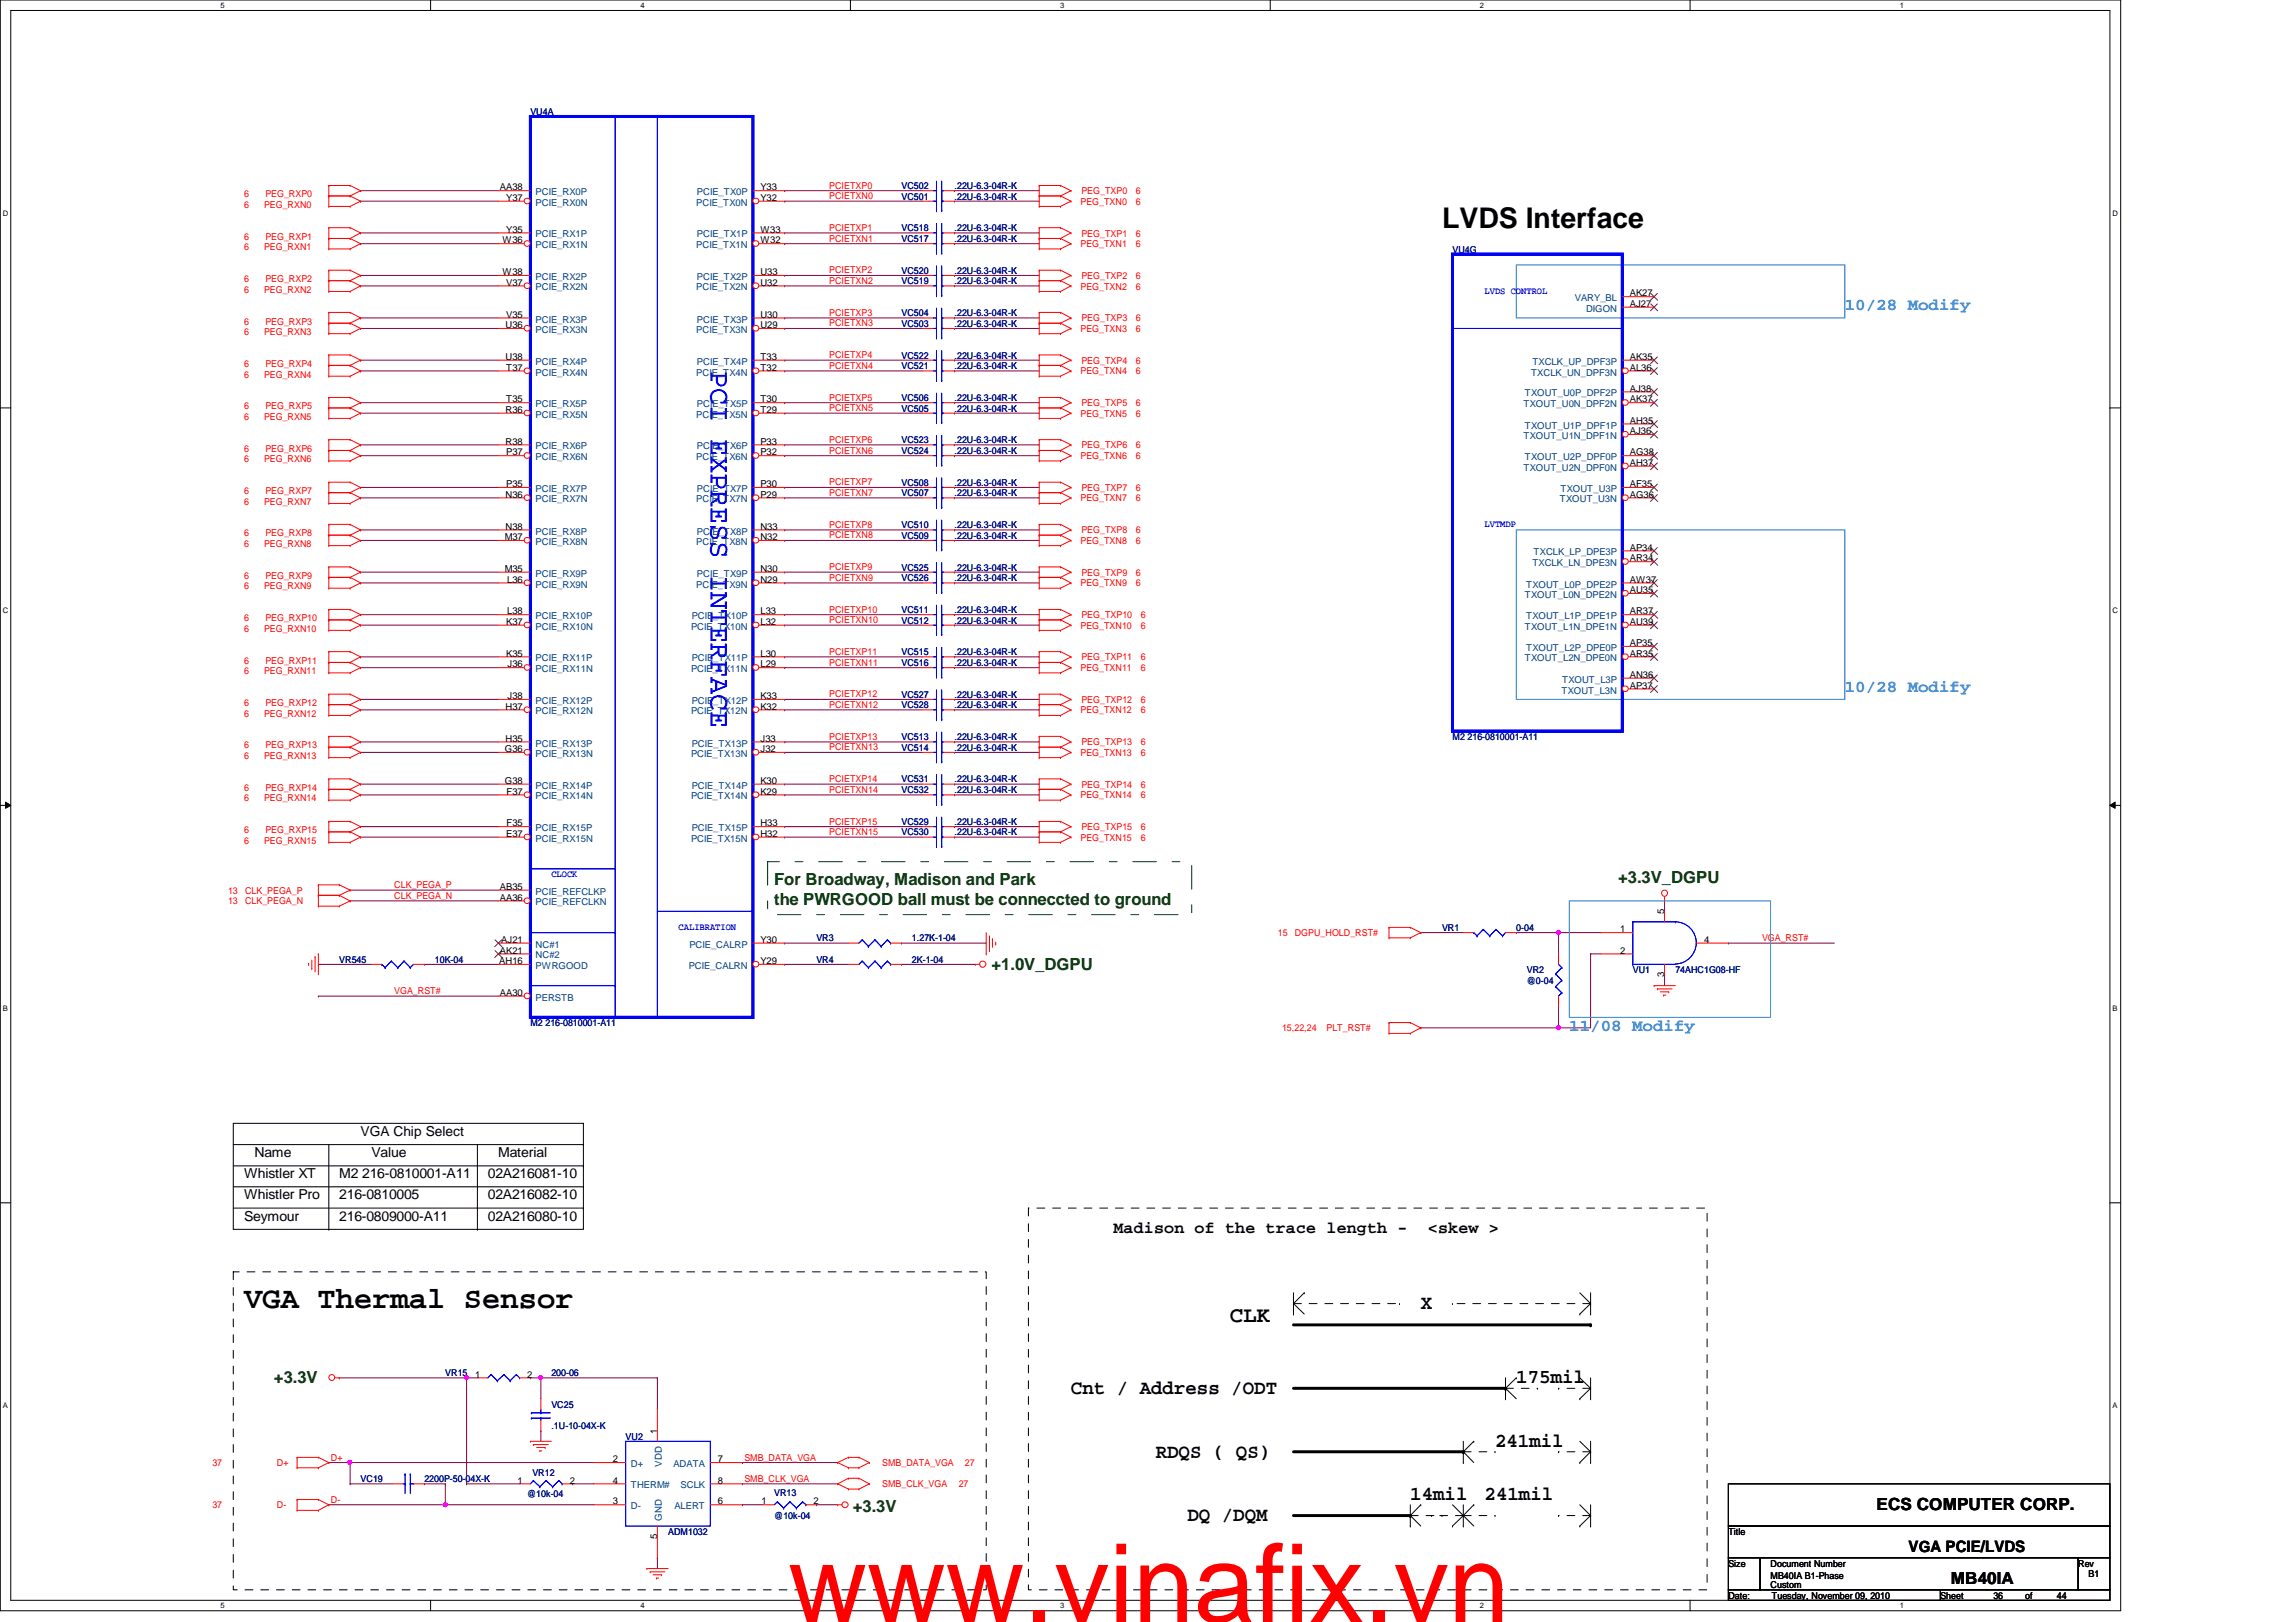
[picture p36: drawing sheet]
<svg xmlns="http://www.w3.org/2000/svg" width="297mm" height="210mm" viewBox="0 0 297 210" stroke-linecap="round" stroke-linejoin="round" font-family="sans-serif">
<defs><g id="words">
<text font-size="14.1" fill="#f00" x="102" y="209.9">www.vinafix.vn</text>
<text font-size="3.9" x="31.6" y="169.2">VGA Thermal Sensor</text>
<text font-size="3.7" x="186.6" y="29.5">LVDS Interface</text>
<text font-size="3.7" fill="#00f" x="91.9" y="48" transform="rotate(90 91.9 48)">PCI EXPRESS INTERFACE</text>
<text font-size="2.9" x="159.1" y="171.1">CLK</text>
<g font-size="2.6">
<text x="183.8" y="169.4">X</text>
<text x="196.2" y="179">175mil</text>
<text x="138.6" y="180.4">Cnt / Address /ODT</text>
<text x="149.5" y="188.6">RDQS ( QS)</text>
<text x="193.4" y="187.3">241mil</text>
<text x="153.6" y="196.8">DQ /DQM</text>
<text x="182.5" y="194.1">14mil</text>
<text x="192.1" y="194.1">241mil</text>
</g>
<g font-size="2.2" fill="#0080ff">
<text x="238.7" y="40.2">10/28 Modify</text>
<text x="238.7" y="89.5">10/28 Modify</text>
<text x="203" y="133.4">11/08 Modify</text>
</g>
<g font-size="2.2" fill="#004000">
<text x="100.2" y="114.5">For Broadway, Madison and Park</text>
<text x="100.2" y="117.1">the PWRGOOD ball must be conneccted to ground</text>
<text x="209.3" y="114.2">+3.3V_DGPU</text>
<text x="128.3" y="125.5">+1.0V_DGPU</text>
<text x="35.4" y="178.9">+3.3V</text>
<text x="110.3" y="195.7">+3.3V</text>
</g>
<g font-size="2.2">
<text x="144.1" y="159.5">Madison of the trace length -</text>
<text x="184.7" y="159.5">&lt;skew &gt;</text>
<text x="242.8" y="195.4">ECS COMPUTER CORP.</text>
<text x="252.4" y="205">MB40IA</text>
</g>
<text font-size="2" x="246.9" y="200.8">VGA PCIE/LVDS</text>
<g font-size="1.8">
<text x="32.9" y="149.7">Name</text>
<text x="46.6" y="147">VGA Chip Select</text>
<text x="48" y="149.7">Value</text>
<text x="64.5" y="149.7">Material</text>
<text x="31.6" y="152.5">Whistler XT</text>
<text x="31.6" y="155.2">Whistler Pro</text>
<text x="43.9" y="155.2">216-0810005</text>
<text x="43.9" y="152.5">M2 216-0810001-A11</text>
<text x="63.1" y="152.5">02A216081-10</text>
<text x="63.1" y="155.2">02A216082-10</text>
<text x="31.6" y="157.9">Seymour</text>
<text x="43.9" y="157.9">216-0809000-A11</text>
<text x="63.1" y="157.9">02A216080-10</text>
</g>
<g font-size="1.2" fill="#000080">
<text x="68.6" y="14.9">VU4A</text>
<text x="116.6" y="25.8">VC501</text>
<text x="116.6" y="24.4">VC502</text>
<text x="116.6" y="29.9">VC518</text>
<text x="123.5" y="25.8">.22U-6.3-04R-K</text>
<text x="123.5" y="24.4">.22U-6.3-04R-K</text>
<text x="123.5" y="29.9">.22U-6.3-04R-K</text>
<text x="116.6" y="35.4">VC520</text>
<text x="116.6" y="31.3">VC517</text>
<text x="123.5" y="35.4">.22U-6.3-04R-K</text>
<text x="123.5" y="31.3">.22U-6.3-04R-K</text>
<text x="187.9" y="32.7">VU4G</text>
<text x="116.6" y="40.9">VC504</text>
<text x="116.6" y="36.8">VC519</text>
<text x="123.5" y="40.9">.22U-6.3-04R-K</text>
<text x="123.5" y="36.8">.22U-6.3-04R-K</text>
<text x="116.6" y="42.3">VC503</text>
<text x="116.6" y="47.8">VC521</text>
<text x="116.6" y="46.4">VC522</text>
<text x="123.5" y="42.3">.22U-6.3-04R-K</text>
<text x="123.5" y="47.8">.22U-6.3-04R-K</text>
<text x="123.5" y="46.4">.22U-6.3-04R-K</text>
<text x="116.6" y="51.9">VC506</text>
<text x="116.6" y="53.3">VC505</text>
<text x="123.5" y="51.9">.22U-6.3-04R-K</text>
<text x="123.5" y="53.3">.22U-6.3-04R-K</text>
<text x="116.6" y="57.4">VC523</text>
<text x="116.6" y="58.7">VC524</text>
<text x="123.5" y="57.4">.22U-6.3-04R-K</text>
<text x="123.5" y="58.7">.22U-6.3-04R-K</text>
<text x="116.6" y="64.2">VC507</text>
<text x="116.6" y="62.9">VC508</text>
<text x="123.5" y="64.2">.22U-6.3-04R-K</text>
<text x="123.5" y="62.9">.22U-6.3-04R-K</text>
<text x="116.6" y="68.3">VC510</text>
<text x="116.6" y="69.7">VC509</text>
<text x="123.5" y="68.3">.22U-6.3-04R-K</text>
<text x="123.5" y="69.7">.22U-6.3-04R-K</text>
<text x="116.6" y="75.2">VC526</text>
<text x="116.6" y="73.8">VC525</text>
<text x="123.5" y="75.2">.22U-6.3-04R-K</text>
<text x="123.5" y="73.8">.22U-6.3-04R-K</text>
<text x="116.6" y="80.7">VC512</text>
<text x="116.6" y="79.3">VC511</text>
<text x="123.5" y="80.7">.22U-6.3-04R-K</text>
<text x="123.5" y="79.3">.22U-6.3-04R-K</text>
<text x="116.6" y="84.8">VC515</text>
<text x="116.6" y="86.1">VC516</text>
<text x="123.5" y="84.8">.22U-6.3-04R-K</text>
<text x="123.5" y="86.1">.22U-6.3-04R-K</text>
<text x="116.6" y="90.3">VC527</text>
<text x="116.6" y="91.7">VC528</text>
<text x="116.6" y="95.8">VC513</text>
<text x="123.5" y="90.3">.22U-6.3-04R-K</text>
<text x="123.5" y="91.7">.22U-6.3-04R-K</text>
<text x="123.5" y="95.8">.22U-6.3-04R-K</text>
<text x="187.9" y="95.8">M2 216-0810001-A11</text>
<text x="116.6" y="97.2">VC514</text>
<text x="116.6" y="101.3">VC531</text>
<text x="123.5" y="97.2">.22U-6.3-04R-K</text>
<text x="123.5" y="101.3">.22U-6.3-04R-K</text>
<text x="116.6" y="102.6">VC532</text>
<text x="116.6" y="106.7">VC529</text>
<text x="123.5" y="102.6">.22U-6.3-04R-K</text>
<text x="123.5" y="106.7">.22U-6.3-04R-K</text>
<text x="116.6" y="108.1">VC530</text>
<text x="123.5" y="108.1">.22U-6.3-04R-K</text>
<text x="43.9" y="124.6">VR545</text>
<text x="56.3" y="124.6">10K-04</text>
<text x="105.6" y="121.8">VR3</text>
<text x="105.6" y="124.6">VR4</text>
<text x="118" y="121.8">1.27K-1-04</text>
<text x="118" y="124.6">2K-1-04</text>
<text x="186.6" y="120.4">VR1</text>
<text x="196.2" y="120.4">0-04</text>
<text x="197.5" y="125.9">VR2</text>
<text x="211.2" y="125.9">VU1</text>
<text x="216.7" y="125.9">74AHC1G08-HF</text>
<text x="197.5" y="127.3">@0-04</text>
<text x="68.6" y="132.8">M2 216-0810001-A11</text>
<text x="57.6" y="178.1">VR15</text>
<text x="71.3" y="178.1">200-06</text>
<text x="71.3" y="182.2">VC25</text>
<text x="71.3" y="184.9">.1U-10-04X-K</text>
<text x="46.6" y="191.8">VC19</text>
<text x="54.9" y="191.8">2200P-50-04X-K</text>
<text x="68.9" y="191">VR12</text>
<text x="80.9" y="186.3">VU2</text>
<text x="68.2" y="193.7">@10k-04</text>
<text x="100.2" y="193.5">VR13</text>
<text x="100.2" y="196.6">@10k-04</text>
<text x="86.4" y="198.6">ADM1032</text>
</g>
<g font-size="1.2" fill="#f00">
<text x="31.6" y="26.9">6</text>
<text x="31.6" y="25.5">6</text>
<text x="34.2" y="26.9">PEG_RXN0</text>
<text x="34.3" y="25.5">PEG_RXP0</text>
<text x="107.3" y="29.9">PCIETXP1</text>
<text x="107.3" y="24.4">PCIETXP0</text>
<text x="107.3" y="25.8">PCIETXN0</text>
<text x="139.8" y="26.5">PEG_TXN0</text>
<text x="139.9" y="25.1">PEG_TXP0</text>
<text x="146.9" y="26.5">6</text>
<text x="146.9" y="25.1">6</text>
<text x="31.6" y="32.4">6</text>
<text x="31.6" y="31">6</text>
<text x="34.2" y="32.4">PEG_RXN1</text>
<text x="34.3" y="31">PEG_RXP1</text>
<text x="107.3" y="35.4">PCIETXP2</text>
<text x="107.3" y="31.3">PCIETXN1</text>
<text x="139.8" y="32">PEG_TXN1</text>
<text x="139.9" y="30.6">PEG_TXP1</text>
<text x="146.9" y="32">6</text>
<text x="146.9" y="30.6">6</text>
<text x="31.6" y="37.9">6</text>
<text x="31.6" y="36.5">6</text>
<text x="31.6" y="42">6</text>
<text x="34.2" y="37.9">PEG_RXN2</text>
<text x="34.3" y="36.5">PEG_RXP2</text>
<text x="34.3" y="42">PEG_RXP3</text>
<text x="107.3" y="40.9">PCIETXP3</text>
<text x="107.3" y="36.7">PCIETXN2</text>
<text x="139.8" y="37.5">PEG_TXN2</text>
<text x="139.9" y="36.1">PEG_TXP2</text>
<text x="139.9" y="41.6">PEG_TXP3</text>
<text x="146.9" y="37.5">6</text>
<text x="146.9" y="36.1">6</text>
<text x="146.9" y="41.6">6</text>
<text x="31.6" y="43.4">6</text>
<text x="31.6" y="47.5">6</text>
<text x="34.2" y="43.4">PEG_RXN3</text>
<text x="34.3" y="47.5">PEG_RXP4</text>
<text x="107.3" y="46.4">PCIETXP4</text>
<text x="107.3" y="47.8">PCIETXN4</text>
<text x="107.3" y="42.2">PCIETXN3</text>
<text x="139.8" y="43">PEG_TXN3</text>
<text x="139.9" y="47.1">PEG_TXP4</text>
<text x="146.9" y="43">6</text>
<text x="146.9" y="47.1">6</text>
<text x="31.6" y="48.9">6</text>
<text x="31.6" y="53">6</text>
<text x="34.2" y="48.9">PEG_RXN4</text>
<text x="34.3" y="53">PEG_RXP5</text>
<text x="107.3" y="51.9">PCIETXP5</text>
<text x="107.3" y="53.2">PCIETXN5</text>
<text x="139.8" y="48.4">PEG_TXN4</text>
<text x="139.8" y="53.9">PEG_TXN5</text>
<text x="139.9" y="52.6">PEG_TXP5</text>
<text x="146.9" y="48.4">6</text>
<text x="146.9" y="53.9">6</text>
<text x="146.9" y="52.6">6</text>
<text x="31.6" y="54.4">6</text>
<text x="31.6" y="59.8">6</text>
<text x="31.6" y="58.5">6</text>
<text x="34.2" y="54.4">PEG_RXN5</text>
<text x="34.2" y="59.8">PEG_RXN6</text>
<text x="34.3" y="58.5">PEG_RXP6</text>
<text x="107.3" y="57.3">PCIETXP6</text>
<text x="107.3" y="58.7">PCIETXN6</text>
<text x="139.8" y="59.4">PEG_TXN6</text>
<text x="139.9" y="58">PEG_TXP6</text>
<text x="146.9" y="59.4">6</text>
<text x="146.9" y="58">6</text>
<text x="31.6" y="65.3">6</text>
<text x="31.6" y="64">6</text>
<text x="34.2" y="65.3">PEG_RXN7</text>
<text x="34.3" y="64">PEG_RXP7</text>
<text x="107.3" y="62.8">PCIETXP7</text>
<text x="107.3" y="64.2">PCIETXN7</text>
<text x="139.8" y="64.9">PEG_TXN7</text>
<text x="139.9" y="63.5">PEG_TXP7</text>
<text x="146.9" y="64.9">6</text>
<text x="146.9" y="63.5">6</text>
<text x="31.6" y="70.8">6</text>
<text x="31.6" y="69.4">6</text>
<text x="34.2" y="70.8">PEG_RXN8</text>
<text x="34.3" y="69.4">PEG_RXP8</text>
<text x="107.3" y="68.3">PCIETXP8</text>
<text x="107.3" y="69.7">PCIETXN8</text>
<text x="139.8" y="70.4">PEG_TXN8</text>
<text x="139.9" y="69">PEG_TXP8</text>
<text x="146.9" y="70.4">6</text>
<text x="146.9" y="69">6</text>
<text x="31.6" y="76.3">6</text>
<text x="31.6" y="74.9">6</text>
<text x="34.2" y="76.3">PEG_RXN9</text>
<text x="34.3" y="74.9">PEG_RXP9</text>
<text x="107.3" y="73.8">PCIETXP9</text>
<text x="107.3" y="75.2">PCIETXN9</text>
<text x="139.8" y="75.9">PEG_TXN9</text>
<text x="139.9" y="74.5">PEG_TXP9</text>
<text x="146.9" y="75.9">6</text>
<text x="146.9" y="74.5">6</text>
<text x="31.6" y="81.8">6</text>
<text x="31.6" y="80.4">6</text>
<text x="34.2" y="81.8">PEG_RXN10</text>
<text x="34.3" y="80.4">PEG_RXP10</text>
<text x="107.3" y="79.3">PCIETXP10</text>
<text x="107.3" y="80.6">PCIETXN10</text>
<text x="139.8" y="81.4">PEG_TXN10</text>
<text x="139.9" y="80">PEG_TXP10</text>
<text x="147.6" y="80">6</text>
<text x="147.6" y="81.4">6</text>
<text x="31.6" y="87.2">6</text>
<text x="31.6" y="85.9">6</text>
<text x="34.2" y="87.2">PEG_RXN11</text>
<text x="34.3" y="85.9">PEG_RXP11</text>
<text x="107.3" y="84.8">PCIETXP11</text>
<text x="107.3" y="86.1">PCIETXN11</text>
<text x="139.8" y="86.9">PEG_TXN11</text>
<text x="139.9" y="85.5">PEG_TXP11</text>
<text x="147.6" y="85.5">6</text>
<text x="147.6" y="86.9">6</text>
<text x="31.6" y="92.8">6</text>
<text x="31.6" y="91.4">6</text>
<text x="34.2" y="92.8">PEG_RXN12</text>
<text x="34.3" y="91.4">PEG_RXP12</text>
<text x="107.3" y="95.8">PCIETXP13</text>
<text x="107.3" y="90.3">PCIETXP12</text>
<text x="107.3" y="91.6">PCIETXN12</text>
<text x="139.8" y="92.3">PEG_TXN12</text>
<text x="139.9" y="91">PEG_TXP12</text>
<text x="147.6" y="91">6</text>
<text x="147.6" y="92.3">6</text>
<text x="31.6" y="98.3">6</text>
<text x="31.6" y="96.9">6</text>
<text x="34.2" y="98.3">PEG_RXN13</text>
<text x="34.3" y="96.9">PEG_RXP13</text>
<text x="107.3" y="101.2">PCIETXP14</text>
<text x="107.3" y="97.1">PCIETXN13</text>
<text x="139.8" y="97.8">PEG_TXN13</text>
<text x="139.9" y="96.4">PEG_TXP13</text>
<text x="139.9" y="101.9">PEG_TXP14</text>
<text x="147.6" y="96.4">6</text>
<text x="147.6" y="97.8">6</text>
<text x="147.6" y="101.9">6</text>
<text x="31.6" y="103.7">6</text>
<text x="31.6" y="102.4">6</text>
<text x="31.6" y="107.8">6</text>
<text x="34.2" y="103.7">PEG_RXN14</text>
<text x="34.3" y="102.4">PEG_RXP14</text>
<text x="34.3" y="107.8">PEG_RXP15</text>
<text x="107.3" y="106.7">PCIETXP15</text>
<text x="107.3" y="102.6">PCIETXN14</text>
<text x="139.8" y="103.3">PEG_TXN14</text>
<text x="139.9" y="107.4">PEG_TXP15</text>
<text x="147.6" y="103.3">6</text>
<text x="147.6" y="107.4">6</text>
<text x="31.6" y="109.2">6</text>
<text x="34.2" y="109.2">PEG_RXN15</text>
<text x="107.3" y="108.1">PCIETXN15</text>
<text x="139.8" y="108.8">PEG_TXN15</text>
<text x="147.6" y="108.8">6</text>
<text x="29.5" y="115.7">13</text>
<text x="29.5" y="117">13</text>
<text x="31.7" y="115.7">CLK_PEGA_P</text>
<text x="31.7" y="117">CLK_PEGA_N</text>
<text x="51" y="116.3">CLK_PEGA_N</text>
<text x="51" y="114.9">CLK_PEGA_P</text>
<text x="165.3" y="121.2">15</text>
<text x="167.5" y="121.2">DGPU_HOLD_RST#</text>
<text x="228" y="121.8">VGA_RST#</text>
<text x="51" y="128.7">VGA_RST#</text>
<text x="165.9" y="133.5">15,22,24</text>
<text x="171.6" y="133.5">PLT_RST#</text>
<text x="27.5" y="189.7">37</text>
<text x="35.8" y="189.7">D+</text>
<text x="42.8" y="189">D+</text>
<text x="96.3" y="189">SMB_DATA_VGA</text>
<text x="96.3" y="191.8">SMB_CLK_VGA</text>
<text x="114.1" y="189.7">SMB_DATA_VGA</text>
<text x="124.8" y="189.7">27</text>
<text x="27.5" y="195.2">37</text>
<text x="35.8" y="195.2">D-</text>
<text x="42.8" y="194.5">D-</text>
<text x="114.1" y="192.4">SMB_CLK_VGA</text>
<text x="124" y="192.4">27</text>
</g>
<g font-size="1.2">
<text x="64.7" y="24.6">AA38</text>
<text x="65.5" y="26">Y37</text>
<text x="98.4" y="26">Y32</text>
<text x="98.4" y="24.6">Y33</text>
<text x="65" y="31.5">W36</text>
<text x="65" y="35.6">W38</text>
<text x="65.5" y="30.1">Y35</text>
<text x="98.4" y="31.5">W32</text>
<text x="98.4" y="30.1">W33</text>
<text x="98.4" y="35.6">U33</text>
<text x="65.5" y="37">V37</text>
<text x="65.5" y="41.1">V35</text>
<text x="98.4" y="37">U32</text>
<text x="98.4" y="41.1">U30</text>
<text x="210.9" y="39.7">AJ27</text>
<text x="210.9" y="38.4">AK27</text>
<text x="65.4" y="42.5">U36</text>
<text x="65.4" y="46.6">U38</text>
<text x="65.5" y="48">T37</text>
<text x="98.4" y="42.5">U29</text>
<text x="98.4" y="48">T32</text>
<text x="98.4" y="46.6">T33</text>
<text x="210.9" y="48">AL36</text>
<text x="210.9" y="46.6">AK35</text>
<text x="65.4" y="53.4">R36</text>
<text x="65.5" y="52.1">T35</text>
<text x="98.4" y="53.4">T29</text>
<text x="98.4" y="52.1">T30</text>
<text x="210.9" y="52.1">AK37</text>
<text x="210.9" y="50.7">AJ38</text>
<text x="65.4" y="57.5">R38</text>
<text x="65.5" y="58.9">P37</text>
<text x="98.4" y="58.9">P32</text>
<text x="98.4" y="57.5">P33</text>
<text x="210.9" y="56.2">AJ36</text>
<text x="210.9" y="54.8">AH35</text>
<text x="210.9" y="58.9">AG38</text>
<text x="65.4" y="64.4">N36</text>
<text x="65.5" y="63">P35</text>
<text x="98.4" y="64.4">P29</text>
<text x="98.4" y="63">P30</text>
<text x="210.9" y="60.3">AH37</text>
<text x="210.9" y="64.4">AG36</text>
<text x="210.9" y="63">AF35</text>
<text x="65.3" y="69.9">M37</text>
<text x="65.4" y="68.5">N38</text>
<text x="98.4" y="69.9">N32</text>
<text x="98.4" y="68.5">N33</text>
<text x="210.9" y="71.2">AP34</text>
<text x="65.3" y="74">M35</text>
<text x="65.6" y="75.4">L36</text>
<text x="98.4" y="75.4">N29</text>
<text x="98.4" y="74">N30</text>
<text x="210.9" y="72.6">AR34</text>
<text x="210.9" y="76.8">AU35</text>
<text x="210.9" y="75.4">AW37</text>
<text x="65.5" y="80.9">K37</text>
<text x="65.6" y="79.5">L38</text>
<text x="98.4" y="80.9">L32</text>
<text x="98.4" y="79.5">L33</text>
<text x="210.9" y="80.9">AU39</text>
<text x="210.9" y="79.5">AR37</text>
<text x="210.9" y="83.6">AP35</text>
<text x="65.5" y="85">K35</text>
<text x="65.7" y="86.4">J36</text>
<text x="98.4" y="86.4">L29</text>
<text x="98.4" y="85">L30</text>
<text x="210.9" y="85">AR35</text>
<text x="210.9" y="89.1">AP37</text>
<text x="210.9" y="87.7">AN36</text>
<text x="65.4" y="91.8">H37</text>
<text x="65.4" y="96">H35</text>
<text x="65.7" y="90.5">J38</text>
<text x="98.4" y="91.8">K32</text>
<text x="98.4" y="90.5">K33</text>
<text x="98.4" y="96">J33</text>
<text x="65.3" y="97.3">G36</text>
<text x="65.3" y="101.4">G38</text>
<text x="98.4" y="97.3">J32</text>
<text x="98.4" y="101.4">K30</text>
<text x="65.5" y="102.8">F37</text>
<text x="65.5" y="106.9">F35</text>
<text x="98.4" y="102.8">K29</text>
<text x="98.4" y="106.9">H33</text>
<text x="65.5" y="108.3">E37</text>
<text x="98.4" y="108.3">H32</text>
<text x="64.7" y="116.5">AA36</text>
<text x="64.7" y="115.1">AB35</text>
<text x="215.3" y="118.3" transform="rotate(-90 215.3 118.3)">5</text>
<text x="64.6" y="124.8">AH16</text>
<text x="64.7" y="123.4">AK21</text>
<text x="64.9" y="122">AJ21</text>
<text x="98.4" y="124.8">Y29</text>
<text x="98.4" y="122">Y30</text>
<text x="209.6" y="123.4">2</text>
<text x="209.6" y="120.6">1</text>
<text x="220.5" y="122">4</text>
<text x="64.7" y="128.9">AA30</text>
<text x="215.3" y="126.4" transform="rotate(-90 215.3 126.4)">3</text>
<text x="61.5" y="178.3">1</text>
<text x="68.2" y="178.3">2</text>
<text x="85" y="185.5" transform="rotate(-90 85 185.5)">1</text>
<text x="67" y="192">1</text>
<text x="73.7" y="192">2</text>
<text x="79.3" y="189.2">2</text>
<text x="79.3" y="192">4</text>
<text x="92.9" y="189.2">7</text>
<text x="92.9" y="192">8</text>
<text x="79.3" y="194.7">3</text>
<text x="92.9" y="194.7">6</text>
<text x="98.5" y="194.7">1</text>
<text x="105.2" y="194.7">2</text>
<text x="85" y="199.1" transform="rotate(-90 85 199.1)">5</text>
<text x="223.6" y="198.6">Title</text>
<text x="223.6" y="202.7">Size</text>
<text x="229.1" y="202.7">Document Number</text>
<text x="268.9" y="202.7">Rev</text>
<text x="223.6" y="206.9">Date:</text>
<text x="229.1" y="204.4">MB40IA B1-Phase</text>
<text x="229.1" y="205.5">Custom</text>
<text x="229.2" y="206.9">Tuesday, November 09, 2010</text>
<text x="251" y="206.9">Sheet</text>
<text x="257.9" y="206.9">36</text>
<text x="262" y="206.9">of</text>
<text x="266.1" y="206.9">44</text>
<text x="270.2" y="204.1">B1</text>
</g>
<g font-size="1.2" fill="#004080">
<text x="69.3" y="26.6">PCIE_RX0N</text>
<text x="69.3" y="25.3">PCIE_RX0P</text>
<text x="90.1" y="26.6">PCIE_TX0N</text>
<text x="90.2" y="25.3">PCIE_TX0P</text>
<text x="69.3" y="32.1">PCIE_RX1N</text>
<text x="69.3" y="30.7">PCIE_RX1P</text>
<text x="90.1" y="32.1">PCIE_TX1N</text>
<text x="90.2" y="30.7">PCIE_TX1P</text>
<text x="69.3" y="37.6">PCIE_RX2N</text>
<text x="69.3" y="36.2">PCIE_RX2P</text>
<text x="69.3" y="41.7">PCIE_RX3P</text>
<text x="90.1" y="37.6">PCIE_TX2N</text>
<text x="90.2" y="36.2">PCIE_TX2P</text>
<text x="90.2" y="41.7">PCIE_TX3P</text>
<text x="203.7" y="39">VARY_BL</text>
<text x="205.2" y="40.3">DIGON</text>
<text x="69.3" y="43.1">PCIE_RX3N</text>
<text x="69.3" y="47.2">PCIE_RX4P</text>
<text x="90.1" y="43.1">PCIE_TX3N</text>
<text x="90.2" y="47.2">PCIE_TX4P</text>
<text x="198.2" y="47.2">TXCLK_UP_DPF3P</text>
<text x="69.3" y="48.6">PCIE_RX4N</text>
<text x="69.3" y="52.7">PCIE_RX5P</text>
<text x="90.1" y="48.6">PCIE_TX4N</text>
<text x="90.2" y="52.7">PCIE_TX5P</text>
<text x="197.1" y="52.7">TXOUT_U0N_DPF2N</text>
<text x="197.3" y="51.3">TXOUT_U0P_DPF2P</text>
<text x="198.1" y="48.6">TXCLK_UN_DPF3N</text>
<text x="69.3" y="54.1">PCIE_RX5N</text>
<text x="69.3" y="59.6">PCIE_RX6N</text>
<text x="69.3" y="58.2">PCIE_RX6P</text>
<text x="90.1" y="54.1">PCIE_TX5N</text>
<text x="90.1" y="59.6">PCIE_TX6N</text>
<text x="90.2" y="58.2">PCIE_TX6P</text>
<text x="197.1" y="56.8">TXOUT_U1N_DPF1N</text>
<text x="197.3" y="55.5">TXOUT_U1P_DPF1P</text>
<text x="197.3" y="59.6">TXOUT_U2P_DPF0P</text>
<text x="69.3" y="65">PCIE_RX7N</text>
<text x="69.3" y="63.7">PCIE_RX7P</text>
<text x="90.1" y="65">PCIE_TX7N</text>
<text x="90.2" y="63.7">PCIE_TX7P</text>
<text x="197.1" y="60.9">TXOUT_U2N_DPF0N</text>
<text x="201.8" y="65">TXOUT_U3N</text>
<text x="201.9" y="63.7">TXOUT_U3P</text>
<text x="69.3" y="70.5">PCIE_RX8N</text>
<text x="69.3" y="69.2">PCIE_RX8P</text>
<text x="90.1" y="70.5">PCIE_TX8N</text>
<text x="90.2" y="69.2">PCIE_TX8P</text>
<text x="198.4" y="71.9">TXCLK_LP_DPE3P</text>
<text x="69.3" y="76">PCIE_RX9N</text>
<text x="69.3" y="74.6">PCIE_RX9P</text>
<text x="90.1" y="76">PCIE_TX9N</text>
<text x="90.2" y="74.6">PCIE_TX9P</text>
<text x="197.3" y="77.4">TXOUT_L0N_DPE2N</text>
<text x="197.4" y="76">TXOUT_L0P_DPE2P</text>
<text x="198.2" y="73.3">TXCLK_LN_DPE3N</text>
<text x="69.3" y="81.5">PCIE_RX10N</text>
<text x="69.3" y="80.1">PCIE_RX10P</text>
<text x="89.4" y="81.5">PCIE_TX10N</text>
<text x="89.5" y="80.1">PCIE_TX10P</text>
<text x="197.3" y="81.5">TXOUT_L1N_DPE1N</text>
<text x="197.4" y="80.1">TXOUT_L1P_DPE1P</text>
<text x="69.3" y="87">PCIE_RX11N</text>
<text x="69.3" y="85.6">PCIE_RX11P</text>
<text x="89.4" y="87">PCIE_TX11N</text>
<text x="89.5" y="85.6">PCIE_TX11P</text>
<text x="197.3" y="85.6">TXOUT_L2N_DPE0N</text>
<text x="197.4" y="84.2">TXOUT_L2P_DPE0P</text>
<text x="202" y="89.7">TXOUT_L3N</text>
<text x="202.1" y="88.3">TXOUT_L3P</text>
<text x="69.3" y="92.5">PCIE_RX12N</text>
<text x="69.3" y="91.1">PCIE_RX12P</text>
<text x="89.4" y="92.5">PCIE_TX12N</text>
<text x="89.5" y="91.1">PCIE_TX12P</text>
<text x="69.3" y="98">PCIE_RX13N</text>
<text x="69.3" y="96.6">PCIE_RX13P</text>
<text x="89.4" y="98">PCIE_TX13N</text>
<text x="89.5" y="96.6">PCIE_TX13P</text>
<text x="69.3" y="103.5">PCIE_RX14N</text>
<text x="69.3" y="102.1">PCIE_RX14P</text>
<text x="69.3" y="107.6">PCIE_RX15P</text>
<text x="89.4" y="103.5">PCIE_TX14N</text>
<text x="89.5" y="102.1">PCIE_TX14P</text>
<text x="89.5" y="107.6">PCIE_TX15P</text>
<text x="69.3" y="108.9">PCIE_RX15N</text>
<text x="89.4" y="108.9">PCIE_TX15N</text>
<text x="69.3" y="117.2">PCIE_REFCLKN</text>
<text x="69.3" y="115.8">PCIE_REFCLKP</text>
<text x="69.3" y="122.6">NC#1</text>
<text x="69.3" y="124">NC#2</text>
<text x="69.3" y="125.4">PWRGOOD</text>
<text x="89.1" y="125.4">PCIE_CALRN</text>
<text x="89.2" y="122.6">PCIE_CALRP</text>
<text x="69.3" y="129.5">PERSTB</text>
<text x="81.6" y="189.9">D+</text>
<text x="85.6" y="189.8" transform="rotate(-90 85.6 189.8)">VDD</text>
<text x="87.1" y="189.9">ADATA</text>
<text x="81.6" y="195.3">D-</text>
<text x="81.6" y="192.6">THERM#</text>
<text x="85.6" y="196.8" transform="rotate(-90 85.6 196.8)">GND</text>
<text x="87.2" y="195.3">ALERT</text>
<text x="88.1" y="192.6">SCLK</text>
</g>
<g font-size="1.2" fill="#00f">
<text x="192.1" y="38">LVDS CONTROL</text>
<text x="192.1" y="68.2">LVTMDP</text>
<text x="71.3" y="113.5">CLOCK</text>
<text x="87.8" y="120.3">CALIBRATION</text>
</g>
<g font-size="1">
<text x="28.5" y="1">5</text>
<text x="82.8" y="1">4</text>
<text x="137.2" y="1">3</text>
<text x="191.5" y="1">2</text>
<text x="245.8" y="1">1</text>
<text x=".4" y="27.9">D</text>
<text x="273.3" y="27.9">D</text>
<text x=".4" y="79.4">C</text>
<text x="273.3" y="79.4">C</text>
<text x=".4" y="130.8">B</text>
<text x="273.3" y="130.8">B</text>
<text x=".4" y="182.2">A</text>
<text x="273.3" y="182.2">A</text>
<text x="28.5" y="208.1">5</text>
<text x="82.8" y="208.1">4</text>
<text x="137.2" y="208.1">3</text>
<text x="191.5" y="208.1">2</text>
<text x="245.8" y="208.1">1</text>
</g>
</g></defs>
<path d="M0 0h274.4v208.4h-274.4zM1.4 1.4h271.6v205.7h-271.6z" fill="none" stroke="#000" stroke-width=".13"/>
<g fill="#fff">
<path d="M28.5 .1h.6v1.1h-.6z"/>
<path d="M28.5 207.2h.6v1.1h-.6z"/>
</g>
<path d="M55.7 0v1.4M55.7 207.1v1.3" fill="none" stroke="#000" stroke-width=".13"/>
<g fill="#fff">
<path d="M82.8 .1h.6v1.1h-.6z"/>
<path d="M82.8 207.2h.6v1.1h-.6z"/>
</g>
<path d="M110 0v1.4M110 207.1v1.3" fill="none" stroke="#000" stroke-width=".13"/>
<g fill="#fff">
<path d="M137.2 .1h.5v1.1h-.5z"/>
<path d="M137.2 207.2h.5v1.1h-.5z"/>
</g>
<path d="M164.3 0v1.4M164.3 207.1v1.3" fill="none" stroke="#000" stroke-width=".13"/>
<g fill="#fff">
<path d="M191.5 .1h.5v1.1h-.5z"/>
<path d="M191.5 207.2h.5v1.1h-.5z"/>
</g>
<path d="M218.6 0v1.4M218.6 207.1v1.3" fill="none" stroke="#000" stroke-width=".13"/>
<g fill="#fff">
<path d="M245.8 .1h.5v1.1h-.5z"/>
<path d="M245.8 207.2h.5v1.1h-.5z"/>
<path d="M.4 27.1h.7v1.1h-.7z"/>
<path d="M273.3 27.1h.7v1.1h-.7z"/>
<path d="M.4 78.5h.7v1.1h-.7z"/>
<path d="M273.3 78.5h.7v1.1h-.7z"/>
</g>
<path d="M0 52.8h1.4M273 52.8h1.3" fill="none" stroke="#000" stroke-width=".13"/>
<g fill="#fff">
<path d="M.4 129.9h.6v1.1h-.6z"/>
<path d="M273.3 129.9h.6v1.1h-.6z"/>
</g>
<path d="M0 104.2h1.4M.7 103.8l.7 .4-.7 .4zM273 104.2l.6-.4v.8zM273 104.2h1.3" fill="none" stroke="#000" stroke-width=".13"/>
<path d="M.7 103.8l.7 .4-.7 .4zM273 104.2l.6-.4v.8z" fill="#000"/>
<g fill="#fff">
<path d="M.4 181.4h.6v1.1h-.6z"/>
<path d="M273.3 181.4h.6v1.1h-.6z"/>
</g>
<path d="M0 155.7h1.4M273 155.7h1.3" fill="none" stroke="#000" stroke-width=".13"/>
<g fill="none" stroke="#800040" stroke-width=".13">
<path d="M46.6 35.6h.1M46.6 37h.1M46.6 31.5h.1M46.6 30.1h.1M46.6 26h.1M46.6 24.7h.1M46.6 35.6h17.9M46.6 37h17.9M46.6 31.5h17.9M46.6 30.1h17.9M46.6 26h17.9M46.6 24.7h17.9"/>
<path d="M101.5 35.6h.1M101.5 30.1h.1M101.5 24.7h.1M101.5 37h.1M101.5 31.5h.1M101.5 26h.1M101.5 35.6h17.8M101.5 37h17.8M101.5 31.5h17.8M101.5 30.1h17.8M101.5 26h17.8M101.5 24.7h17.8"/>
<path d="M123.5 24.7h.1M123.5 26h.1M123.5 30.1h.1M123.5 31.5h.1M123.5 35.6h.1M123.5 37h.1M123.5 35.6h10.9M123.5 37h10.9M123.5 31.5h10.9M123.5 30.1h10.9M123.5 26h10.9M123.5 24.7h10.9"/>
<path d="M46.6 57.6h.1M46.6 59h.1M46.6 53.5h.1M46.6 52.1h.1M46.6 48h.1M46.6 46.6h.1M46.6 41.1h.1M46.6 42.5h.1M46.6 57.6h17.9M46.6 59h17.9M46.6 53.5h17.9M46.6 52.1h17.9"/>
<path d="M46.6 48h17.9M46.6 46.6h17.9M46.6 41.1h17.9M46.6 42.5h17.9M101.5 57.6h.1M101.5 52.1h.1M101.5 46.6h.1M101.5 59h.1M101.5 53.5h.1M101.5 48h.1M101.5 41.1h.1M101.5 42.5h.1"/>
<path d="M101.5 57.6h17.8M101.5 59h17.8M101.5 53.5h17.8M101.5 52.1h17.8M101.5 48h17.8M101.5 46.6h17.8M101.5 41.1h17.8M101.5 42.5h17.8M123.5 46.6h.1M123.5 48h.1M123.5 52.1h.1M123.5 53.5h.1"/>
<path d="M123.5 57.6h.1M123.5 59h.1M123.5 41.1h.1M123.5 42.5h.1M123.5 57.6h10.9M123.5 59h10.9M123.5 53.5h10.9M123.5 52.1h10.9M123.5 48h10.9M123.5 46.6h10.9M123.5 41.1h10.9M123.5 42.5h10.9"/>
<path d="M46.6 63.1h.1M46.6 64.4h.1M46.6 79.5h.1M46.6 75.4h.1M46.6 74h.1M46.6 69.9h.1M46.6 68.6h.1M46.6 63.1h17.9M46.6 64.4h17.9M46.6 79.5h17.9M46.6 75.4h17.9M46.6 74h17.9"/>
<path d="M46.6 69.9h17.9M46.6 68.6h17.9M101.5 63.1h.1M101.5 64.4h.1M101.5 79.5h.1M101.5 74h.1M101.5 68.6h.1M101.5 75.4h.1M101.5 69.9h.1M101.5 63.1h17.8M101.5 64.4h17.8M101.5 79.5h17.8"/>
<path d="M101.5 75.4h17.8M101.5 74h17.8M101.5 69.9h17.8M101.5 68.6h17.8M123.5 63.1h.1M123.5 64.4h.1M123.5 68.6h.1M123.5 69.9h.1M123.5 74h.1M123.5 75.4h.1M123.5 79.5h.1M123.5 63.1h10.9"/>
<path d="M123.5 64.4h10.9M123.5 79.5h10.9M123.5 75.4h10.9M123.5 74h10.9M123.5 69.9h10.9M123.5 68.6h10.9M46.6 85h.1M46.6 86.4h.1M46.6 80.9h.1M46.6 97.4h.1M46.6 96h.1M46.6 91.9h.1"/>
<path d="M46.6 90.5h.1M46.6 85h17.9M46.6 86.4h17.9M46.6 80.9h17.9M46.6 97.4h17.9M46.6 96h17.9M46.6 91.9h17.9M46.6 90.5h17.9M101.5 85h.1M101.5 86.4h.1M101.5 80.9h.1M101.5 96h.1"/>
<path d="M101.5 90.5h.1M101.5 97.4h.1M101.5 91.9h.1M101.5 85h17.8M101.5 86.4h17.8M101.5 80.9h17.8M101.5 97.4h17.8M101.5 96h17.8M101.5 91.9h17.8M101.5 90.5h17.8M123.5 80.9h.1M123.5 85h.1"/>
<path d="M123.5 86.4h.1M123.5 90.5h.1M123.5 91.9h.1M123.5 96h.1M123.5 97.4h.1M123.5 85h10.9M123.5 86.4h10.9M123.5 80.9h10.9M123.5 97.4h10.9M123.5 96h10.9M123.5 91.9h10.9M123.5 90.5h10.9"/>
<path d="M45.3 116.6h.1M45.3 115.2h.1M45.3 116.6h19.2M45.3 115.2h19.2M46.6 107h.1M46.6 101.5h.1M46.6 108.3h.1M46.6 102.9h.1M46.6 107h17.9M46.6 101.5h17.9M46.6 108.3h17.9M46.6 102.9h17.9"/>
<path d="M101.5 107h.1M101.5 101.5h.1M101.5 108.3h.1M101.5 102.9h.1M101.5 107h17.8M101.5 101.5h17.8M101.5 108.3h17.8M101.5 102.9h17.8M123.5 101.5h.1M123.5 102.9h.1M123.5 107h.1M123.5 108.3h.1"/>
<path d="M123.5 107h10.9M123.5 101.5h10.9M123.5 108.3h10.9M123.5 102.9h10.9M215.3 116.6h.1M215.3 116.6v1.3M41.2 128.9h.1M41.2 124.8h.1M41.2 128.9h23.3M41.2 124.8h6.8M54.9 124.8h.1M54.9 124.8h9.6"/>
<path d="M101.5 122h.1M101.5 124.8h.1M101.5 124.8h8.3M101.5 122h8.3M116.6 124.8h.1M116.6 122h.1M116.6 124.8h9.6M116.6 122h11M183.8 120.7h.1M183.8 120.7h5.5M201.6 120.7h.1M201.6 120.7h5.5"/>
<path d="M215.3 126.2h.1M215.3 126.2v1.4M70 178.3h.1M70 178.3h15M42.5 194.7h.1M42.5 189.3h.1M42.5 189.3h2.8M45.3 192h.1M45.3 192h5.5M54.9 192h.1M54.9 192h2.7M57.6 192h.1"/>
<path d="M57.6 192v2.7h-15.1"/>
</g>
<path d="M69.8 178.1l.1-.1 .2 .1v.3l-.2 .1-.1-.1z" fill-rule="evenodd" fill="#f0f"/>
<path d="M69.8 178.1l.1-.1 .2 .1v.3l-.2 .1-.1-.1z" fill="none" stroke="#f0f" stroke-width=".13"/>
<path d="M45.3 189.3h.1M45.3 189.3h31.5" fill="none" stroke="#800040" stroke-width=".13"/>
<circle cx="45.2" cy="189.2" r=".26" fill="#f0f"/>
<circle cx="45.2" cy="189.2" r=".26" fill="none" stroke="#f0f" stroke-width=".13"/>
<path d="M60.4 178.3h.1M60.4 178.3h1.4M70 178.3h.1M70 178.3v2.7M85 178.3h.1M85 178.3v4.1M57.6 194.7h.1M57.6 194.7h19.2" fill="none" stroke="#800040" stroke-width=".13"/>
<circle cx="57.6" cy="194.7" r=".26" fill="#f0f"/>
<circle cx="57.6" cy="194.7" r=".26" fill="none" stroke="#f0f" stroke-width=".13"/>
<g fill="none" stroke="#800040" stroke-width=".13">
<path d="M201.6 133h.1M201.6 133h4.2M223.6 122h.1M223.6 122h13.7M68.6 178.3h.1M68.6 178.3h1.4M45.3 189.3h.1M45.3 189.3v2.7M70 185.2h.1M70 185.2v1.3M96.1 189.3h.1M96.1 192h.1"/>
<path d="M96.1 189.3h12.3M96.1 192h12.3M85 201.6h.1M85 201.6v1.4"/>
</g>
<circle cx="201.6" cy="133" r=".26" fill="#f0f"/>
<circle cx="201.6" cy="133" r=".26" fill="none" stroke="#f0f" stroke-width=".13"/>
<path d="M201.6 120.7h.1M201.6 120.7v2.7" fill="none" stroke="#800040" stroke-width=".13"/>
<circle cx="201.6" cy="120.7" r=".26" fill="#f0f"/>
<circle cx="201.6" cy="120.7" r=".26" fill="none" stroke="#f0f" stroke-width=".13"/>
<path d="M183.8 133h.1M196.2 120.7h.1M196.2 120.7h5.4M201.6 130.3h.1M201.6 130.3v2.7h-17.8M205.8 123.4h.1M205.8 123.4v9.6M205.8 123.4h1.3M60.4 178.3h.1M60.4 178.3v13.7M74.1 192h.1M74.1 192h2.7" fill="none" stroke="#800040" stroke-width=".13"/>
<circle cx="60.4" cy="178.3" r=".26" fill="#f0f"/>
<circle cx="60.4" cy="178.3" r=".26" fill="none" stroke="#f0f" stroke-width=".13"/>
<path d="M43.9 178.3h.1M43.9 178.3h16.5M60.4 192h.1M60.4 192h6.8M96.1 194.7h.1M96.1 194.7h2.7M105.6 194.7h.1M105.6 194.7h2.8" fill="none" stroke="#800040" stroke-width=".13"/>
<g fill="none" stroke="#f00" stroke-width=".13">
<path d="M42.5 25.4h.1M42.5 26.7h.1M42.5 24h.1M42.5 30.9h.1M42.5 32.2h.1M42.5 29.5h.1M42.5 36.3h.1M42.5 37.7h.1M42.5 35h.1M42.5 24v2.7M42.5 29.5v2.7M42.5 35v2.7"/>
<path d="M42.5 26.7h2.8M42.5 25.4h2.8M42.5 24h2.8M42.5 32.2h2.8M42.5 30.9h2.8M42.5 29.5h2.8M42.5 37.7h2.8M42.5 36.3h2.8M42.5 35h2.8M45.3 26.7h.1M45.3 25.4h.1M45.3 24h.1"/>
<path d="M45.3 32.2h.1M45.3 30.9h.1M45.3 29.5h.1M45.3 37.7h.1M45.3 36.3h.1M45.3 35h.1M45.3 25.4l1.3 .6M45.3 24l1.3 .7M45.3 30.9l1.3 .6M45.3 29.5l1.3 .6M45.3 36.3l1.3 .7M45.3 35l1.3 .6"/>
<path d="M46.6 26h.1M46.6 24.7h.1M46.6 31.5h.1M46.6 30.1h.1M46.6 37h.1M46.6 35.6h.1M46.6 26l-1.3 .7M46.6 24.7l-1.3 .7M46.6 31.5l-1.3 .7M46.6 30.1l-1.3 .8M46.6 37l-1.3 .7M46.6 35.6l-1.3 .7"/>
<path d="M134.4 24h.1M134.4 25.4h.1M134.4 26.7h.1M134.4 29.5h.1M134.4 30.9h.1M134.4 32.2h.1M134.4 35h.1M134.4 36.3h.1M134.4 37.7h.1M134.4 26.7h2.8M134.4 25.4h2.8M134.4 24h2.8"/>
<path d="M134.4 32.2h2.8M134.4 30.9h2.8M134.4 29.5h2.8M134.4 37.7h2.8M134.4 36.3h2.8M134.4 35h2.8M134.4 24v2.7M134.4 29.5v2.7M134.4 35v2.7M137.2 24h.1M137.2 25.4h.1M137.2 26.7h.1"/>
<path d="M137.2 29.5h.1M137.2 30.9h.1M137.2 32.2h.1M137.2 35h.1M137.2 36.3h.1M137.2 37.7h.1M137.2 24l1.4 .7M137.2 25.4l1.4 .6M137.2 29.5l1.4 .6M137.2 30.9l1.4 .6M137.2 35l1.4 .6M137.2 36.3l1.4 .7"/>
<path d="M138.6 24.7h.1M138.6 26h.1M138.6 30.1h.1M138.6 31.5h.1M138.6 35.6h.1M138.6 37h.1M138.6 24.7l-1.4 .7M138.6 26l-1.4 .7M138.6 30.1l-1.4 .8M138.6 31.5l-1.4 .7M138.6 35.6l-1.4 .7M138.6 37l-1.4 .7"/>
<path d="M42.5 41.8h.1M42.5 43.2h.1M42.5 40.4h.1M42.5 47.3h.1M42.5 48.7h.1M42.5 45.9h.1M42.5 52.8h.1M42.5 54.1h.1M42.5 51.4h.1M42.5 58.3h.1M42.5 59.6h.1M42.5 56.9h.1"/>
<path d="M42.5 40.4v2.8M42.5 45.9v2.8M42.5 51.4v2.7M42.5 56.9v2.7M42.5 43.2h2.8M42.5 41.8h2.8M42.5 40.4h2.8M42.5 48.7h2.8M42.5 47.3h2.8M42.5 45.9h2.8M42.5 54.1h2.8M42.5 52.8h2.8"/>
<path d="M42.5 51.4h2.8M42.5 59.6h2.8M42.5 58.3h2.8M42.5 56.9h2.8M45.3 43.2h.1M45.3 41.8h.1M45.3 40.4h.1M45.3 48.7h.1M45.3 47.3h.1M45.3 45.9h.1M45.3 54.1h.1M45.3 52.8h.1"/>
<path d="M45.3 51.4h.1M45.3 59.6h.1M45.3 58.3h.1M45.3 56.9h.1M45.3 41.8l1.3 .7M45.3 40.4l1.3 .7M45.3 47.3l1.3 .7M45.3 45.9l1.3 .7M45.3 52.8l1.3 .7M45.3 51.4l1.3 .7M45.3 58.3l1.3 .7M45.3 56.9l1.3 .7"/>
<path d="M46.6 42.5h.1M46.6 41.1h.1M46.6 48h.1M46.6 46.6h.1M46.6 53.5h.1M46.6 52.1h.1M46.6 59h.1M46.6 57.6h.1M46.6 42.5l-1.3 .7M46.6 41.1l-1.3 .7M46.6 48l-1.3 .7M46.6 46.6l-1.3 .7"/>
<path d="M46.6 53.5l-1.3 .6M46.6 52.1l-1.3 .7M46.6 59l-1.3 .6M46.6 57.6l-1.3 .7M119.3 57.6h1.4M119.3 42.5h1.4M122.1 57.6h1.4M122.1 42.5h1.4M134.4 45.9h.1M134.4 47.3h.1M134.4 48.7h.1M134.4 51.4h.1"/>
<path d="M134.4 52.8h.1M134.4 54.1h.1M134.4 56.9h.1M134.4 58.3h.1M134.4 59.6h.1M134.4 40.4h.1M134.4 41.8h.1M134.4 43.2h.1M134.4 43.2h2.8M134.4 41.8h2.8M134.4 40.4h2.8M134.4 48.7h2.8"/>
<path d="M134.4 47.3h2.8M134.4 45.9h2.8M134.4 54.1h2.8M134.4 52.8h2.8M134.4 51.4h2.8M134.4 59.6h2.8M134.4 58.3h2.8M134.4 56.9h2.8M134.4 40.4v2.8M134.4 45.9v2.8M134.4 51.4v2.7M134.4 56.9v2.7"/>
<path d="M137.2 45.9h.1M137.2 47.3h.1M137.2 48.7h.1M137.2 51.4h.1M137.2 52.8h.1M137.2 54.1h.1M137.2 56.9h.1M137.2 58.3h.1M137.2 59.6h.1M137.2 40.4h.1M137.2 41.8h.1M137.2 43.2h.1"/>
<path d="M137.2 45.9l1.4 .7M137.2 47.3l1.4 .7M137.2 51.4l1.4 .7M137.2 52.8l1.4 .7M137.2 56.9l1.4 .7M137.2 58.3l1.4 .7M137.2 40.4l1.4 .7M137.2 41.8l1.4 .7M138.6 46.6h.1M138.6 48h.1M138.6 52.1h.1M138.6 53.5h.1"/>
<path d="M138.6 57.6h.1M138.6 59h.1M138.6 41.1h.1M138.6 42.5h.1M138.6 46.6l-1.4 .7M138.6 48l-1.4 .7M138.6 52.1l-1.4 .7M138.6 53.5l-1.4 .6M138.6 57.6l-1.4 .7M138.6 59l-1.4 .6M138.6 41.1l-1.4 .7M138.6 42.5l-1.4 .7"/>
<path d="M42.5 78.9h.1M42.5 63.8h.1M42.5 65.2h.1M42.5 62.4h.1M42.5 69.3h.1M42.5 70.6h.1M42.5 67.9h.1M42.5 74.7h.1M42.5 76.1h.1M42.5 73.4h.1M42.5 62.4v2.8M42.5 67.9v2.7"/>
<path d="M42.5 73.4v2.7M42.5 78.9v2.7M42.5 78.9h2.8M42.5 65.2h2.8M42.5 63.8h2.8M42.5 62.4h2.8M42.5 70.6h2.8M42.5 69.3h2.8M42.5 67.9h2.8M42.5 76.1h2.8M42.5 74.7h2.8M42.5 73.4h2.8"/>
<path d="M45.3 78.9h.1M45.3 65.2h.1M45.3 63.8h.1M45.3 62.4h.1M45.3 70.6h.1M45.3 69.3h.1M45.3 67.9h.1M45.3 76.1h.1M45.3 74.7h.1M45.3 73.4h.1M45.3 78.9l1.3 .6M45.3 63.8l1.3 .6"/>
<path d="M45.3 62.4l1.3 .7M45.3 69.3l1.3 .6M45.3 67.9l1.3 .7M45.3 74.7l1.3 .7M45.3 73.4l1.3 .6M46.6 79.5h.1M46.6 64.4h.1M46.6 63.1h.1M46.6 69.9h.1M46.6 68.6h.1M46.6 75.4h.1M46.6 74h.1"/>
<path d="M46.6 79.5l-1.3 .7M46.6 64.4l-1.3 .8M46.6 63.1l-1.3 .7M46.6 69.9l-1.3 .7M46.6 68.6l-1.3 .7M46.6 75.4l-1.3 .7M46.6 74l-1.3 .7M134.4 62.4h.1M134.4 63.8h.1M134.4 65.2h.1M134.4 67.9h.1M134.4 69.3h.1"/>
<path d="M134.4 70.6h.1M134.4 73.4h.1M134.4 74.7h.1M134.4 76.1h.1M134.4 78.9h.1M134.4 78.9h2.8M134.4 65.2h2.8M134.4 63.8h2.8M134.4 62.4h2.8M134.4 70.6h2.8M134.4 69.3h2.8M134.4 67.9h2.8"/>
<path d="M134.4 76.1h2.8M134.4 74.7h2.8M134.4 73.4h2.8M134.4 62.4v2.8M134.4 67.9v2.7M134.4 73.4v2.7M134.4 78.9v2.7M137.2 62.4h.1M137.2 63.8h.1M137.2 65.2h.1M137.2 67.9h.1M137.2 69.3h.1"/>
<path d="M137.2 70.6h.1M137.2 73.4h.1M137.2 74.7h.1M137.2 76.1h.1M137.2 78.9h.1M137.2 62.4l1.4 .7M137.2 63.8l1.4 .6M137.2 67.9l1.4 .7M137.2 69.3l1.4 .6M137.2 73.4l1.4 .6M137.2 74.7l1.4 .7M137.2 78.9l1.4 .6"/>
<path d="M138.6 63.1h.1M138.6 64.4h.1M138.6 68.6h.1M138.6 69.9h.1M138.6 74h.1M138.6 75.4h.1M138.6 79.5h.1M138.6 63.1l-1.4 .7M138.6 64.4l-1.4 .8M138.6 68.6l-1.4 .7M138.6 69.9l-1.4 .7M138.6 74l-1.4 .7"/>
<path d="M138.6 75.4l-1.4 .7M138.6 79.5l-1.4 .7M42.5 80.2h.1M42.5 81.6h.1M42.5 85.7h.1M42.5 87.1h.1M42.5 84.3h.1M42.5 91.2h.1M42.5 92.6h.1M42.5 89.8h.1M42.5 96.7h.1M42.5 98h.1"/>
<path d="M42.5 95.3h.1M42.5 81.6h2.8M42.5 80.2h2.8M42.5 84.3v2.8M42.5 89.8v2.8M42.5 95.3v2.7M42.5 87.1h2.8M42.5 85.7h2.8M42.5 84.3h2.8M42.5 92.6h2.8M42.5 91.2h2.8M42.5 89.8h2.8"/>
<path d="M42.5 98h2.8M42.5 96.7h2.8M42.5 95.3h2.8M45.3 81.6h.1M45.3 80.2h.1M45.3 87.1h.1M45.3 85.7h.1M45.3 84.3h.1M45.3 92.6h.1M45.3 91.2h.1M45.3 89.8h.1M45.3 98h.1"/>
<path d="M45.3 96.7h.1M45.3 95.3h.1M45.3 80.2l1.3 .7M45.3 85.7l1.3 .7M45.3 84.3l1.3 .7M45.3 91.2l1.3 .7M45.3 89.8l1.3 .7M45.3 96.7l1.3 .7M45.3 95.3l1.3 .7M46.6 80.9h.1M46.6 86.4h.1M46.6 85h.1"/>
<path d="M46.6 91.9h.1M46.6 90.5h.1M46.6 97.4h.1M46.6 96h.1M46.6 80.9l-1.3 .7M46.6 86.4l-1.3 .7M46.6 85l-1.3 .7M46.6 91.9l-1.3 .7M46.6 90.5l-1.3 .7M46.6 97.4l-1.3 .6M46.6 96l-1.3 .7M119.3 85h1.4"/>
<path d="M122.1 85h1.4M134.4 80.2h.1M134.4 81.6h.1M134.4 84.3h.1M134.4 85.7h.1M134.4 87.1h.1M134.4 89.8h.1M134.4 91.2h.1M134.4 92.6h.1M134.4 95.3h.1M134.4 96.7h.1M134.4 98h.1"/>
<path d="M134.4 81.6h2.8M134.4 80.2h2.8M134.4 87.1h2.8M134.4 85.7h2.8M134.4 84.3h2.8M134.4 92.6h2.8M134.4 91.2h2.8M134.4 89.8h2.8M134.4 98h2.8M134.4 96.7h2.8M134.4 95.3h2.8M134.4 84.3v2.8"/>
<path d="M134.4 89.8v2.8M134.4 95.3v2.7M137.2 80.2h.1M137.2 81.6h.1M137.2 84.3h.1M137.2 85.7h.1M137.2 87.1h.1M137.2 89.8h.1M137.2 91.2h.1M137.2 92.6h.1M137.2 95.3h.1M137.2 96.7h.1"/>
<path d="M137.2 98h.1M137.2 80.2l1.4 .7M137.2 84.3l1.4 .7M137.2 85.7l1.4 .7M137.2 89.8l1.4 .7M137.2 91.2l1.4 .7M137.2 95.3l1.4 .7M137.2 96.7l1.4 .7M138.6 80.9h.1M138.6 85h.1M138.6 86.4h.1M138.6 90.5h.1"/>
<path d="M138.6 91.9h.1M138.6 96h.1M138.6 97.4h.1M138.6 80.9l-1.4 .7M138.6 85l-1.4 .7M138.6 86.4l-1.4 .7M138.6 90.5l-1.4 .7M138.6 91.9l-1.4 .7M138.6 96l-1.4 .7M138.6 97.4l-1.4 .6M41.2 115.9h.1M41.2 114.5h.1"/>
<path d="M41.2 117.3h.1M41.2 114.5h2.7M41.2 115.9h2.7M41.2 114.5v2.8M41.2 117.3h2.7M42.5 102.2h.1M42.5 103.5h.1M42.5 100.8h.1M42.5 107.7h.1M42.5 109h.1M42.5 106.3h.1M42.5 100.8v2.7"/>
<path d="M42.5 106.3v2.7M42.5 103.5h2.8M42.5 102.2h2.8M42.5 100.8h2.8M42.5 109h2.8M42.5 107.7h2.8M42.5 106.3h2.8M43.9 114.5h.1M43.9 115.9h.1M43.9 117.3h.1M43.9 114.5l1.4 .7M43.9 115.9l1.4 .7"/>
<path d="M45.3 103.5h.1M45.3 102.2h.1M45.3 100.8h.1M45.3 109h.1M45.3 107.7h.1M45.3 106.3h.1M45.3 115.2h.1M45.3 116.6h.1M45.3 102.2l1.3 .7M45.3 100.8l1.3 .7M45.3 107.7l1.3 .6M45.3 106.3l1.3 .7"/>
<path d="M45.3 115.2l-1.4 .7M45.3 116.6l-1.4 .7M46.6 102.9h.1M46.6 101.5h.1M46.6 108.3h.1M46.6 107h.1M46.6 102.9l-1.3 .6M46.6 101.5l-1.3 .7M46.6 108.3l-1.3 .7M46.6 107l-1.3 .7M134.4 100.8h.1M134.4 102.2h.1"/>
<path d="M134.4 103.5h.1M134.4 106.3h.1M134.4 107.7h.1M134.4 109h.1M134.4 103.5h2.8M134.4 102.2h2.8M134.4 100.8h2.8M134.4 109h2.8M134.4 107.7h2.8M134.4 106.3h2.8M134.4 100.8v2.7M134.4 106.3v2.7"/>
<path d="M137.2 100.8h.1M137.2 102.2h.1M137.2 103.5h.1M137.2 106.3h.1M137.2 107.7h.1M137.2 109h.1M137.2 100.8l1.4 .7M137.2 102.2l1.4 .7M137.2 106.3l1.4 .7M137.2 107.7l1.4 .6M138.6 101.5h.1M138.6 102.9h.1"/>
<path d="M138.6 107h.1M138.6 108.3h.1M138.6 101.5l-1.4 .7M138.6 102.9l-1.4 .6M138.6 107l-1.4 .7M138.6 108.3l-1.4 .7M215.3 116.6h.1M215.3 116v.6M39.9 124.7h.1M39.9 124.7v.2M40.3 125.3h.1M40.3 124.2v1.1"/>
<path d="M40.8 123.8h.1M40.8 123.8v2M41.2 123.4h.1M41.2 123.4v2.8M64.5 124.8h4.1M64.5 122h4.1M64.5 123.4h4.1M126.2 124.8h.1M126.2 124.8h.5M127.6 123.4h.1M127.6 120.7v2.7M128 123h.1"/>
<path d="M128 121.1v1.9M128.4 121.5h.1M128.4 121.5v1.1M128.8 122.2h.1M128.8 121.9v.3M179.7 121.4h.1M179.7 120h.1M179.7 133.7h.1M179.7 132.3h.1M179.7 120h2.8M179.7 121.4h2.8M179.7 120v1.4"/>
<path d="M179.7 132.3v1.4M179.7 132.3h2.8M179.7 133.7h2.8M182.5 120h.1M182.5 121.4h.1M182.5 132.3h.1M182.5 133.7h.1M182.5 120l1.3 .7M182.5 132.3l1.3 .7M183.8 120.7h.1M183.8 133h.1M183.8 120.7l-1.3 .7"/>
<path d="M183.8 133l-1.3 .7M214 127.6h.1M214 127.6h2.7M214.4 128h.1M214.4 128h1.9M214.8 128.4h1.1M215.2 128.8h.1M215.2 128.8h.3M215.9 128.4h.1M43.3 178.3h.6M43.9 178.3h.1M38.4 195.5h.1"/>
<path d="M38.4 194.1h.1M38.4 189.9h.1M38.4 188.6h.1M38.4 188.6h2.8M38.4 189.9h2.8M38.4 194.1h2.8M38.4 195.5h2.8M38.4 188.6v1.3M38.4 194.1v1.4M41.2 194.1h.1M41.2 195.5h.1M41.2 188.6h.1"/>
<path d="M41.2 189.9h.1M41.2 194.1l1.3 .6M41.2 188.6l1.3 .7M42.5 194.7h.1M42.5 189.3h.1M42.5 194.7l-1.3 .8M42.5 189.3l-1.3 .6M68.6 186.5h.1M68.6 186.5h2.7M69 186.9h.1M69 186.9h1.9M69.4 187.3h1.1"/>
<path d="M69.8 187.7h.1M69.8 187.7h.3M70.5 187.3h.1M108.4 189.3h.1M108.4 192h.1M108.4 194.7h.1M108.4 189.3l1.4 .6M108.4 192l1.4 .7M108.4 194.7h.5M109.8 188.6h.1M109.8 189.9h.1M109.8 191.3h.1"/>
<path d="M109.8 192.7h.1M109.8 188.6l-1.4 .7M109.8 188.6h1.3M109.8 189.9h1.3M109.8 191.3l-1.4 .7M109.8 191.3h1.3M109.8 192.7h1.3M111.1 188.6h.1M111.1 189.9h.1M111.1 191.3h.1M111.1 192.7h.1M111.1 188.6l1.4 .7"/>
<path d="M111.1 191.3l1.4 .7M112.5 189.3h.1M112.5 192h.1M112.5 189.3l-1.4 .6M112.5 192l-1.4 .7M83.7 203h.1M83.7 203h2.7M84.1 203.4h.1M84.1 203.4h1.9M84.5 203.8h1.1M84.9 204.2h.1M84.9 204.2h.3"/>
<path d="M85.6 203.8h.1"/>
<circle cx="215.3" cy="115.6" r=".39"/>
<circle cx="127.1" cy="124.8" r=".4"/>
<circle cx="42.9" cy="178.3" r=".38"/>
<circle cx="109.3" cy="194.7" r=".39"/>
</g>
<g fill="none" stroke="#000" stroke-width=".13">
<path d="M30.2 145.4h45.3v13.7h-45.3zM30.2 148.1h45.3M30.2 150.9h45.3M30.2 153.6h45.3M30.2 156.3h45.3M42.5 159.1h.1M42.5 148.1v11M61.8 159.1h.1M61.8 148.1v11M75.5 148.1h.1M75.5 150.9h.1M75.5 153.6h.1"/>
<path d="M75.5 156.3h.1M167.3 168.7h.1M167.3 170.1h.1M167.3 168.7l1.4 1.4M167.3 167.3v2.8M168.7 167.3h.1M168.7 167.3l-1.4 1.4M194.8 179.7h.1M194.8 178.3v2.7M194.8 179.7l1.4 1.3M196.2 178.3h.1M196.2 178.3l-1.4 1.4"/>
<path d="M204.4 170.1h.1M204.4 178.3l1.4 1.4M204.4 167.3l1.4 1.4M205.8 179.7h.1M205.8 170.1h.1M205.8 168.7h.1M205.8 167.3v2.8M205.8 178.3v2.7M205.8 179.7l-1.4 1.3M205.8 168.7l-1.4 1.4M182.5 197.5h.1M182.5 196.1h.1"/>
<path d="M182.5 194.7v2.8M182.5 196.1l1.3 1.4M183.8 194.7h.1M183.8 194.7l-1.3 1.4M187.9 197.5h.1M187.9 194.7l2.8 2.8M189.3 189.3h.1M189.3 197.5h.1M189.3 187.9h.1M189.3 196.1h.1M189.3 186.5v2.8M189.3 194.7v2.8"/>
<path d="M189.3 187.9l1.4 1.4M189.3 196.1l-1.4 1.4M190.7 186.5h.1M190.7 194.7h.1M190.7 186.5l-1.4 1.4M190.7 194.7l-1.4 1.4M194.8 181h.1M204.4 181h.1M204.4 189.3h.1M204.4 197.5h.1M204.4 186.5l1.4 1.4M204.4 194.7l1.4 1.4"/>
<path d="M205.8 181h.1M205.8 189.3h.1M205.8 197.5h.1M205.8 187.9h.1M205.8 196.1h.1M205.8 186.5v2.8M205.8 194.7v2.8M205.8 187.9l-1.4 1.4M205.8 196.1l-1.4 1.4M223.6 192h49.4v5.5h-49.4zM223.6 197.5h49.4v4.1h-49.4zM223.6 201.6h4.1v4.1h-4.1z"/>
<path d="M223.6 205.7h27.4v1.4h-27.4zM227.7 201.6h41.2v4.1h-41.2zM251 205.7h22v1.4h-22zM268.9 201.6h4.1v4.1h-4.1z"/>
</g>
<g fill="none" stroke="#000" stroke-width=".13" stroke-dasharray="1 1 1 1 1 1 1 1">
<path d="M133.1 156.3h87.7v49.4h-87.7zM30.2 164.6h97.4v41.1h-97.4zM167.3 168.7h13.8M181.1 168.7h.1M187.9 168.7h.1M194.8 179.7h4.1M198.9 179.7h.1M201.6 179.7h.1M205.8 179.7h-4.2M205.8 168.7h-17.9M182.5 196.1h4.1M185.2 196.1h.1"/>
<path d="M186.6 196.1h.1M189.3 187.9h4.1M189.3 196.1h4.1M189.3 196.1h-4.1M193.4 187.9h.1M193.4 196.1h.1M201.6 187.9h.1M201.6 196.1h.1M205.8 187.9h-4.2M205.8 196.1h-4.2"/>
</g>
<path d="M167.3 171.4h38.5M167.3 179.7h27.5M167.3 187.9h22M167.3 196.1h15.2" fill="none" stroke="#000" stroke-width=".38"/>
<g fill="#000">
<circle cx="194.8" cy="179.7" r=".19"/>
<circle cx="205.8" cy="171.4" r=".19"/>
<circle cx="182.5" cy="196.1" r=".19"/>
<circle cx="189.3" cy="187.9" r=".19"/>
</g>
<path d="M99.3 111.5h54.9v6.9h-54.9z" fill="none" stroke="#004000" stroke-width=".13" stroke-dasharray="3 2 1 2"/>
<path d="M196.2 34.3h42.5v6.8h-42.5zM196.2 68.6h42.5v21.9h-42.5zM203 116.6h26.1v15.1h-26.1z" fill="none" stroke="#0080ff" stroke-width=".13"/>
<g fill="none" stroke="#00f" stroke-width=".13">
<path d="M79.6 15.1v116.6M85 15.1h.1M85 15.1v116.6M120.7 57.6h.5M120.7 42.5h.5M121.2 58.8h.1M121.2 57.6h.1M121.2 43.7h.1M121.2 42.5h.1M121.2 41.3v2.4M121.2 56.3v2.5M121.8 57.6h.1"/>
<path d="M121.8 58.8h.1M121.8 42.5h.1M121.8 43.7h.1M121.8 41.3v2.4M121.8 56.3v2.5M121.8 57.6h.3M121.8 42.5h.3M120.7 85h.5M121.2 86.3h.1M121.2 85h.1M121.2 83.8v2.5M121.8 85h.1"/>
<path d="M121.8 86.3h.1M121.8 85h.3M121.8 83.8v2.5M68.6 112.4h11M79.6 112.4h.1M85 117.9h12.4M97.4 117.9h.1M68.6 120.7h11M68.6 127.6h11M79.6 131.7h.1M79.6 120.7h.1M79.6 127.6h.1"/>
</g>
<path d="M68.6 15.1h28.8v116.6h-28.8z" fill="none" stroke="#00f" stroke-width=".38"/>
<path d="M64 121.6l.9 .9M64 123l.9 .9M64.9 121.6l-.9 .9M64.9 123l-.9 .9" fill="none" stroke="#804000" stroke-width=".13"/>
<circle cx="97.8" cy="124.8" r=".37" fill="#fff"/>
<g fill="none" stroke="#f00" stroke-width=".13">
<path d="M97.4 122h4.1M98.2 124.8h3.3"/>
<circle cx="97.8" cy="124.8" r=".37"/>
</g>
<circle cx="68.2" cy="116.6" r=".37" fill="#fff"/>
<g fill="none" stroke="#f00" stroke-width=".13">
<path d="M64.5 116.6h3.3M64.5 115.2h4.1"/>
<circle cx="68.2" cy="116.6" r=".37"/>
</g>
<circle cx="68.2" cy="26" r=".37" fill="#fff"/>
<g fill="none" stroke="#f00" stroke-width=".13">
<path d="M64.5 26h3.3M64.5 24.7h4.1"/>
<circle cx="68.2" cy="26" r=".37"/>
</g>
<circle cx="68.2" cy="80.9" r=".37" fill="#fff"/>
<g fill="none" stroke="#f00" stroke-width=".13">
<path d="M64.5 79.5h4.1M64.5 80.9h3.3"/>
<circle cx="68.2" cy="80.9" r=".37"/>
</g>
<circle cx="68.2" cy="86.4" r=".37" fill="#fff"/>
<g fill="none" stroke="#f00" stroke-width=".13">
<path d="M64.5 86.4h3.3M64.5 85h4.1"/>
<circle cx="68.2" cy="86.4" r=".37"/>
</g>
<circle cx="68.2" cy="91.8" r=".37" fill="#fff"/>
<g fill="none" stroke="#f00" stroke-width=".13">
<path d="M64.5 91.9h3.3M64.5 90.5h4.1"/>
<circle cx="68.2" cy="91.8" r=".37"/>
</g>
<circle cx="68.2" cy="97.3" r=".37" fill="#fff"/>
<g fill="none" stroke="#f00" stroke-width=".13">
<path d="M64.5 97.4h3.3M64.5 96h4.1"/>
<circle cx="68.2" cy="97.3" r=".37"/>
</g>
<circle cx="68.2" cy="102.8" r=".37" fill="#fff"/>
<g fill="none" stroke="#f00" stroke-width=".13">
<path d="M64.5 102.9h3.3M64.5 101.5h4.1"/>
<circle cx="68.2" cy="102.8" r=".37"/>
</g>
<circle cx="68.2" cy="108.3" r=".37" fill="#fff"/>
<g fill="none" stroke="#f00" stroke-width=".13">
<path d="M64.5 108.3h3.3M64.5 107h4.1"/>
<circle cx="68.2" cy="108.3" r=".37"/>
</g>
<circle cx="68.2" cy="31.5" r=".37" fill="#fff"/>
<g fill="none" stroke="#f00" stroke-width=".13">
<path d="M64.5 31.5h3.3M64.5 30.1h4.1"/>
<circle cx="68.2" cy="31.5" r=".37"/>
</g>
<circle cx="68.2" cy="37" r=".37" fill="#fff"/>
<g fill="none" stroke="#f00" stroke-width=".13">
<path d="M64.5 37h3.3M64.5 35.6h4.1"/>
<circle cx="68.2" cy="37" r=".37"/>
</g>
<circle cx="68.2" cy="42.5" r=".37" fill="#fff"/>
<g fill="none" stroke="#f00" stroke-width=".13">
<path d="M64.5 42.5h3.3M64.5 41.1h4.1"/>
<circle cx="68.2" cy="42.5" r=".37"/>
</g>
<circle cx="68.2" cy="48" r=".37" fill="#fff"/>
<g fill="none" stroke="#f00" stroke-width=".13">
<path d="M64.5 48h3.3M64.5 46.6h4.1"/>
<circle cx="68.2" cy="48" r=".37"/>
</g>
<circle cx="68.2" cy="53.4" r=".37" fill="#fff"/>
<g fill="none" stroke="#f00" stroke-width=".13">
<path d="M64.5 53.5h3.3M64.5 52.1h4.1"/>
<circle cx="68.2" cy="53.4" r=".37"/>
</g>
<circle cx="68.2" cy="58.9" r=".37" fill="#fff"/>
<g fill="none" stroke="#f00" stroke-width=".13">
<path d="M64.5 59h3.3M64.5 57.6h4.1"/>
<circle cx="68.2" cy="58.9" r=".37"/>
</g>
<circle cx="68.2" cy="64.4" r=".37" fill="#fff"/>
<g fill="none" stroke="#f00" stroke-width=".13">
<path d="M64.5 64.4h3.3M64.5 63.1h4.1"/>
<circle cx="68.2" cy="64.4" r=".37"/>
</g>
<circle cx="68.2" cy="69.9" r=".37" fill="#fff"/>
<g fill="none" stroke="#f00" stroke-width=".13">
<path d="M64.5 69.9h3.3M64.5 68.6h4.1"/>
<circle cx="68.2" cy="69.9" r=".37"/>
</g>
<circle cx="68.2" cy="75.4" r=".37" fill="#fff"/>
<g fill="none" stroke="#f00" stroke-width=".13">
<path d="M64.5 75.4h3.3M64.5 74h4.1"/>
<circle cx="68.2" cy="75.4" r=".37"/>
</g>
<circle cx="68.2" cy="128.9" r=".37" fill="#fff"/>
<g fill="none" stroke="#f00" stroke-width=".13">
<path d="M64.5 128.9h3.3"/>
<circle cx="68.2" cy="128.9" r=".37"/>
</g>
<circle cx="97.8" cy="26" r=".37" fill="#fff"/>
<g fill="none" stroke="#f00" stroke-width=".13">
<path d="M97.4 24.7h4.1M98.2 26h3.3"/>
<circle cx="97.8" cy="26" r=".37"/>
</g>
<circle cx="97.8" cy="80.9" r=".37" fill="#fff"/>
<g fill="none" stroke="#f00" stroke-width=".13">
<path d="M97.4 79.5h4.1M98.2 80.9h3.3"/>
<circle cx="97.8" cy="80.9" r=".37"/>
</g>
<circle cx="97.8" cy="86.4" r=".37" fill="#fff"/>
<g fill="none" stroke="#f00" stroke-width=".13">
<path d="M97.4 85h4.1M98.2 86.4h3.3"/>
<circle cx="97.8" cy="86.4" r=".37"/>
</g>
<circle cx="97.8" cy="91.8" r=".37" fill="#fff"/>
<g fill="none" stroke="#f00" stroke-width=".13">
<path d="M97.4 90.5h4.1M98.2 91.9h3.3"/>
<circle cx="97.8" cy="91.8" r=".37"/>
</g>
<circle cx="97.8" cy="97.3" r=".37" fill="#fff"/>
<g fill="none" stroke="#f00" stroke-width=".13">
<path d="M97.4 96h4.1M98.2 97.4h3.3"/>
<circle cx="97.8" cy="97.3" r=".37"/>
</g>
<circle cx="97.8" cy="102.8" r=".37" fill="#fff"/>
<g fill="none" stroke="#f00" stroke-width=".13">
<path d="M97.4 101.5h4.1M98.2 102.9h3.3"/>
<circle cx="97.8" cy="102.8" r=".37"/>
</g>
<circle cx="97.8" cy="108.3" r=".37" fill="#fff"/>
<g fill="none" stroke="#f00" stroke-width=".13">
<path d="M97.4 107h4.1M98.2 108.3h3.3"/>
<circle cx="97.8" cy="108.3" r=".37"/>
</g>
<circle cx="97.8" cy="31.5" r=".37" fill="#fff"/>
<g fill="none" stroke="#f00" stroke-width=".13">
<path d="M97.4 30.1h4.1M98.2 31.5h3.3"/>
<circle cx="97.8" cy="31.5" r=".37"/>
</g>
<circle cx="97.8" cy="37" r=".37" fill="#fff"/>
<g fill="none" stroke="#f00" stroke-width=".13">
<path d="M97.4 35.6h4.1M98.2 37h3.3"/>
<circle cx="97.8" cy="37" r=".37"/>
</g>
<circle cx="97.8" cy="42.5" r=".37" fill="#fff"/>
<g fill="none" stroke="#f00" stroke-width=".13">
<path d="M97.4 41.1h4.1M98.2 42.5h3.3"/>
<circle cx="97.8" cy="42.5" r=".37"/>
</g>
<circle cx="97.8" cy="48" r=".37" fill="#fff"/>
<g fill="none" stroke="#f00" stroke-width=".13">
<path d="M97.4 46.6h4.1M98.2 48h3.3"/>
<circle cx="97.8" cy="48" r=".37"/>
</g>
<circle cx="97.8" cy="53.4" r=".37" fill="#fff"/>
<g fill="none" stroke="#f00" stroke-width=".13">
<path d="M97.4 52.1h4.1M98.2 53.5h3.3"/>
<circle cx="97.8" cy="53.4" r=".37"/>
</g>
<circle cx="97.8" cy="58.9" r=".37" fill="#fff"/>
<g fill="none" stroke="#f00" stroke-width=".13">
<path d="M97.4 57.6h4.1M98.2 59h3.3"/>
<circle cx="97.8" cy="58.9" r=".37"/>
</g>
<circle cx="97.8" cy="64.4" r=".37" fill="#fff"/>
<g fill="none" stroke="#f00" stroke-width=".13">
<path d="M97.4 63.1h4.1M98.2 64.4h3.3"/>
<circle cx="97.8" cy="64.4" r=".37"/>
</g>
<circle cx="97.8" cy="69.9" r=".37" fill="#fff"/>
<g fill="none" stroke="#f00" stroke-width=".13">
<path d="M97.4 68.6h4.1M98.2 69.9h3.3"/>
<circle cx="97.8" cy="69.9" r=".37"/>
</g>
<circle cx="97.8" cy="75.4" r=".37" fill="#fff"/>
<g fill="none" stroke="#f00" stroke-width=".13">
<path d="M209.9 39.8h4.1M97.4 74h4.1M98.2 75.4h3.3"/>
<circle cx="97.8" cy="75.4" r=".37"/>
</g>
<path d="M187.9 32.9h22v61.7h-22z" fill="none" stroke="#00f" stroke-width=".38"/>
<path d="M187.9 42.5h22M209.9 42.5h.1" fill="none" stroke="#00f" stroke-width=".13"/>
<path d="M213.6 39.3l.9 .9M214.4 39.3l-.9 .9" fill="none" stroke="#804000" stroke-width=".13"/>
<circle cx="210.3" cy="72.7" r=".37" fill="#fff"/>
<g fill="none" stroke="#f00" stroke-width=".13">
<path d="M209.9 71.3h4.1M210.7 72.7h3.3"/>
<circle cx="210.3" cy="72.7" r=".37"/>
</g>
<path d="M213.6 72.3l.9 .9M213.6 70.9l.9 .9M214.4 72.3l-.9 .9M214.4 70.9l-.9 .9" fill="none" stroke="#804000" stroke-width=".13"/>
<circle cx="210.3" cy="48" r=".37" fill="#fff"/>
<g fill="none" stroke="#f00" stroke-width=".13">
<path d="M209.9 46.6h4.1M210.7 48h3.3"/>
<circle cx="210.3" cy="48" r=".37"/>
</g>
<path d="M213.6 47.6l.9 .9M213.6 46.2l.9 .9M214.4 47.6l-.9 .9M214.4 46.2l-.9 .9" fill="none" stroke="#804000" stroke-width=".13"/>
<circle cx="210.3" cy="76.8" r=".37" fill="#fff"/>
<g fill="none" stroke="#f00" stroke-width=".13">
<path d="M209.9 75.4h4.1M210.7 76.8h3.3"/>
<circle cx="210.3" cy="76.8" r=".37"/>
</g>
<path d="M213.6 76.4l.9 .9M213.6 75l.9 .9M214.4 76.4l-.9 .9M214.4 75l-.9 .9" fill="none" stroke="#804000" stroke-width=".13"/>
<circle cx="210.3" cy="80.9" r=".37" fill="#fff"/>
<g fill="none" stroke="#f00" stroke-width=".13">
<path d="M209.9 79.5h4.1M210.7 80.9h3.3"/>
<circle cx="210.3" cy="80.9" r=".37"/>
</g>
<path d="M213.6 79.1l.9 .9M214.4 79.1l-.9 .9M213.6 80.5l.9 .9M214.4 80.5l-.9 .9" fill="none" stroke="#804000" stroke-width=".13"/>
<circle cx="210.3" cy="85" r=".37" fill="#fff"/>
<g fill="none" stroke="#f00" stroke-width=".13">
<path d="M209.9 83.7h4.1M210.7 85h3.3"/>
<circle cx="210.3" cy="85" r=".37"/>
</g>
<path d="M213.6 84.6l.9 .9M213.6 83.2l.9 .9M214.4 84.6l-.9 .9M214.4 83.2l-.9 .9" fill="none" stroke="#804000" stroke-width=".13"/>
<circle cx="210.3" cy="89.1" r=".37" fill="#fff"/>
<g fill="none" stroke="#f00" stroke-width=".13">
<path d="M209.9 87.8h4.1M210.7 89.2h3.3"/>
<circle cx="210.3" cy="89.1" r=".37"/>
</g>
<path d="M213.6 88.7l.9 .9M213.6 87.3l.9 .9M214.4 88.7l-.9 .9M214.4 87.3l-.9 .9" fill="none" stroke="#804000" stroke-width=".13"/>
<circle cx="210.3" cy="52.1" r=".37" fill="#fff"/>
<g fill="none" stroke="#f00" stroke-width=".13">
<path d="M209.9 50.7h4.1M210.7 52.1h3.3"/>
<circle cx="210.3" cy="52.1" r=".37"/>
</g>
<path d="M213.6 51.7l.9 .9M213.6 50.3l.9 .9M214.4 51.7l-.9 .9M214.4 50.3l-.9 .9" fill="none" stroke="#804000" stroke-width=".13"/>
<circle cx="210.3" cy="56.2" r=".37" fill="#fff"/>
<g fill="none" stroke="#f00" stroke-width=".13">
<path d="M209.9 54.9h4.1M210.7 56.2h3.3"/>
<circle cx="210.3" cy="56.2" r=".37"/>
</g>
<path d="M213.6 55.8l.9 .9M213.6 54.4l.9 .9M214.4 55.8l-.9 .9M214.4 54.4l-.9 .9" fill="none" stroke="#804000" stroke-width=".13"/>
<circle cx="210.3" cy="60.3" r=".37" fill="#fff"/>
<g fill="none" stroke="#f00" stroke-width=".13">
<path d="M209.9 59h4.1M210.7 60.3h3.3"/>
<circle cx="210.3" cy="60.3" r=".37"/>
</g>
<path d="M213.6 59.9l.9 .9M213.6 58.5l.9 .9M214.4 59.9l-.9 .9M214.4 58.5l-.9 .9" fill="none" stroke="#804000" stroke-width=".13"/>
<circle cx="210.3" cy="64.4" r=".37" fill="#fff"/>
<g fill="none" stroke="#f00" stroke-width=".13">
<path d="M119.3 26h1.4M119.3 35.6h1.4M119.3 24.7h1.4M119.3 31.5h1.4M119.3 30.1h1.4M119.3 37h1.4M122.1 26h1.4M122.1 35.6h1.4M122.1 24.7h1.4M122.1 31.5h1.4M122.1 30.1h1.4M122.1 37h1.4"/>
<path d="M209.9 38.4h4.1M119.3 48h1.4M119.3 59h1.4M119.3 46.6h1.4M119.3 41.1h1.4M119.3 52.1h1.4M119.3 53.5h1.4M122.1 48h1.4M122.1 59h1.4M122.1 46.6h1.4M122.1 41.1h1.4M122.1 52.1h1.4"/>
<path d="M122.1 53.5h1.4M119.3 64.4h1.4M119.3 63.1h1.4M119.3 68.6h1.4M119.3 69.9h1.4M119.3 75.4h1.4M119.3 74h1.4M119.3 79.5h1.4M122.1 64.4h1.4M122.1 63.1h1.4M122.1 68.6h1.4M122.1 69.9h1.4"/>
<path d="M122.1 75.4h1.4M122.1 74h1.4M122.1 79.5h1.4M209.9 63.1h4.1M210.7 64.4h3.3M119.3 90.5h1.4M119.3 97.4h1.4M119.3 86.4h1.4M119.3 91.9h1.4M119.3 96h1.4M119.3 80.9h1.4M122.1 90.5h1.4"/>
<path d="M122.1 97.4h1.4M122.1 86.4h1.4M122.1 91.9h1.4M122.1 96h1.4M122.1 80.9h1.4M119.3 102.9h1.4M119.3 107h1.4M119.3 101.5h1.4M119.3 108.3h1.4M122.1 102.9h1.4M122.1 107h1.4M122.1 101.5h1.4"/>
<path d="M122.1 108.3h1.4M215.3 117.9v1.4M48 124.8h1.4M53.5 124.8h1.4M109.8 122h1.3M109.8 124.8h1.3M115.2 122h1.4M115.2 124.8h1.4M189.3 120.7h1.4M194.8 120.7h1.4M201.6 123.4v1.4M201.6 128.9v1.4"/>
<path d="M207.1 120.7h4.1M207.1 123.4h4.1M215.3 124.8v1.4M219.5 122h4.1M61.8 178.3h1.3M67.2 178.3h1.4M50.8 192h1.4M53.5 192h1.4M67.2 192h1.4M70 181v1.4M70 183.8v1.4M72.7 192h1.4"/>
<path d="M76.8 189.3h4.1M76.8 194.7h4.1M76.8 192h4.1M85 182.4v4.1M85 197.5v4.1M91.9 189.3h4.2M91.9 194.7h4.2M91.9 192h4.2M98.8 194.7h1.4M104.3 194.7h1.3"/>
<circle cx="210.3" cy="64.4" r=".37"/>
</g>
<path d="M213.6 38l.9 .9M214.4 38l-.9 .9M213.6 64l.9 .9M213.6 62.7l.9 .8M214.4 64l-.9 .9M214.4 62.7l-.9 .8" fill="none" stroke="#804000" stroke-width=".13"/>
<g fill="none" stroke="#00f" stroke-width=".13">
<path d="M120.7 26h.5M120.7 35.6h.5M120.7 24.7h.5M120.7 31.5h.5M120.7 30.1h.5M120.7 37h.5M121.2 27.3h.1M121.2 26h.1M121.2 36.9h.1M121.2 35.6h.1M121.2 25.9h.1M121.2 24.7h.1"/>
<path d="M121.2 32.8h.1M121.2 31.5h.1M121.2 31.4h.1M121.2 30.1h.1M121.2 38.3h.1M121.2 37h.1M121.2 23.5v3.8M121.2 28.9v3.9M121.2 34.4v3.9M121.2 39.9v2.5M121.8 26h.1M121.8 27.3h.1"/>
<path d="M121.8 35.6h.1M121.8 36.9h.1M121.8 24.7h.1M121.8 25.9h.1M121.8 31.5h.1M121.8 32.8h.1M121.8 30.1h.1M121.8 31.4h.1M121.8 37h.1M121.8 38.3h.1M121.8 23.5v3.8M121.8 28.9v3.9"/>
<path d="M121.8 34.4v3.9M121.8 39.9v2.5M121.8 26h.3M121.8 35.6h.3M121.8 24.7h.3M121.8 31.5h.3M121.8 30.1h.3M121.8 37h.3M120.7 48h.5M120.7 59h.5M120.7 46.6h.5M120.7 41.1h.5"/>
<path d="M120.7 52.1h.5M120.7 53.5h.5M121.2 49.2h.1M121.2 48h.1M121.2 59h.1M121.2 47.8h.1M121.2 46.6h.1M121.2 42.4h.1M121.2 41.1h.1M121.2 53.3h.1M121.2 52.1h.1M121.2 54.7h.1"/>
<path d="M121.2 53.5h.1M121.2 45.4v3.8M121.2 50.9v3.8M121.2 57.7v2.5M121.8 48h.1M121.8 49.2h.1M121.8 59h.1M121.8 46.6h.1M121.8 47.8h.1M121.8 41.1h.1M121.8 42.4h.1M121.8 52.1h.1"/>
<path d="M121.8 53.3h.1M121.8 53.5h.1M121.8 54.7h.1M121.8 48h.3M121.8 45.4v3.8M121.8 50.9v3.8M121.8 57.7v2.5M121.8 59h.3M121.8 46.6h.3M121.8 41.1h.3M121.8 52.1h.3M121.8 53.5h.3"/>
<path d="M120.7 64.4h.5M120.7 68.6h.5M120.7 69.9h.5M120.7 75.4h.5M120.7 63.1h.5M120.7 74h.5M120.7 79.5h.5M121.2 60.2h.1M121.2 65.7h.1M121.2 64.4h.1M121.2 69.8h.1M121.2 68.6h.1"/>
<path d="M121.2 71.2h.1M121.2 69.9h.1M121.2 76.7h.1M121.2 75.4h.1M121.2 64.3h.1M121.2 63.1h.1M121.2 75.3h.1M121.2 74h.1M121.2 79.5h.1M121.2 61.8v3.9M121.2 67.3v3.9M121.2 72.8v3.9"/>
<path d="M121.2 78.3v3.8M121.8 60.2h.1M121.8 64.4h.1M121.8 65.7h.1M121.8 68.6h.1M121.8 69.8h.1M121.8 69.9h.1M121.8 71.2h.1M121.8 75.4h.1M121.8 76.7h.1M121.8 63.1h.1M121.8 64.3h.1"/>
<path d="M121.8 74h.1M121.8 75.3h.1M121.8 79.5h.1M121.8 61.8v3.9M121.8 67.3v3.9M121.8 72.8v3.9M121.8 78.3v3.8M121.8 64.4h.3M121.8 68.6h.3M121.8 69.9h.3M121.8 75.4h.3M121.8 63.1h.3"/>
<path d="M121.8 74h.3M121.8 79.5h.3M120.7 90.5h.5M120.7 97.4h.5M120.7 86.4h.5M120.7 91.9h.5M120.7 96h.5M120.7 80.9h.5M121.2 91.7h.1M121.2 90.5h.1M121.2 98.6h.1M121.2 97.4h.1"/>
<path d="M121.2 87.6h.1M121.2 86.4h.1M121.2 93.1h.1M121.2 91.9h.1M121.2 97.2h.1M121.2 96h.1M121.2 82.1h.1M121.2 80.9h.1M121.2 80.8h.1M121.2 85.2v2.4M121.2 89.3v3.8M121.2 94.7v3.9"/>
<path d="M121.8 90.5h.1M121.8 91.7h.1M121.8 97.4h.1M121.8 98.6h.1M121.8 86.4h.1M121.8 87.6h.1M121.8 91.9h.1M121.8 93.1h.1M121.8 96h.1M121.8 97.2h.1M121.8 80.9h.1M121.8 82.1h.1"/>
<path d="M121.8 80.8h.1M121.8 85.2v2.4M121.8 89.3v3.8M121.8 94.7v3.9M121.8 90.5h.3M121.8 97.4h.3M121.8 86.4h.3M121.8 91.9h.3M121.8 96h.3M121.8 80.9h.3M120.7 102.9h.5M120.7 107h.5"/>
<path d="M120.7 101.5h.5M120.7 108.3h.5M121.2 104.1h.1M121.2 102.9h.1M121.2 108.2h.1M121.2 107h.1M121.2 102.7h.1M121.2 101.5h.1M121.2 109.6h.1M121.2 108.3h.1M121.2 100.2v3.9M121.2 105.7v3.9"/>
<path d="M121.8 102.9h.1M121.8 104.1h.1M121.8 107h.1M121.8 108.2h.1M121.8 101.5h.1M121.8 102.7h.1M121.8 108.3h.1M121.8 109.6h.1M121.8 100.2v3.9M121.8 105.7v3.9M121.8 102.9h.3M121.8 107h.3"/>
<path d="M121.8 101.5h.3M121.8 108.3h.3M211.2 119.3h.1M211.2 119.3h5.5M211.2 119.3v5.5M216.7 119.3h.1M216.7 119.3a2.73 2.73 0 0 1 2.8 2.7 2.73 2.73 0 0 1-2.8 2.8M49.4 124.8h.1M49.4 124.8l.4 .4M49.8 125.2h.1M50.6 124.4h.1M50.6 124.4l.9 .8"/>
<path d="M50.6 124.4l-.8 .8M51.5 125.2h.1M52.3 124.4h.1M52.3 124.4l.8 .8M52.3 124.4l-.8 .8M53.1 125.2h.1M53.5 124.8l-.4 .4M111.5 121.6h.1M111.5 124.4h.1M111.5 121.6l-.4 .4M111.5 121.6l.8 .9M111.5 124.4l-.4 .4"/>
<path d="M111.5 124.4l.8 .8M112.3 122.5h.1M112.3 125.2h.1M113.2 121.6h.1M113.2 124.4h.1M113.2 121.6l-.9 .9M113.2 121.6l.8 .9M113.2 124.4l-.9 .8M113.2 124.4l.8 .8M114 122.5h.1M114 125.2h.1M114.8 121.6h.1"/>
<path d="M114.8 124.4h.1M114.8 121.6l-.8 .9M114.8 121.6l.4 .4M114.8 124.4l-.8 .8M114.8 124.4l.4 .4M115.2 122h.1M115.2 124.8h.1M190.7 120.7h.1M190.7 120.7l.4 .4M191.1 121.1h.1M191.9 120.3h.1M191.9 120.3l.8 .8"/>
<path d="M191.9 120.3l-.8 .8M192.7 121.1h.1M193.5 120.3h.1M193.5 120.3l.9 .8M193.5 120.3l-.8 .8M194.4 121.1h.1M194.8 120.7l-.4 .4M201.2 126h.1M201.2 127.7h.1M201.2 126l.9 .9M201.2 127.7l.9 .8M201.6 128.9h.1"/>
<path d="M201.6 124.8l.5 .4M202.1 125.2h.1M202.1 126.9h.1M202.1 128.5h.1M202.1 125.2l-.9 .8M202.1 126.9l-.9 .8M202.1 128.5l-.5 .4M211.2 124.8h.1M211.2 124.8h5.5M63.5 177.9h.1M63.5 177.9l-.4 .4M63.5 177.9l.8 .8"/>
<path d="M64.3 178.7h.1M65.2 177.9h.1M65.2 177.9l-.9 .8M65.2 177.9l.8 .8M66 178.7h.1M66.8 177.9h.1M66.8 177.9l-.8 .8M66.8 177.9l.4 .4M67.2 178.3h.1M52.2 192h.2M52.4 192h.1M52.4 190.8h.1"/>
<path d="M52.4 190.8v2.5M53.1 190.8h.1M53.1 192h.1M53.1 192h.4M53.1 190.8v2.5M68.7 182.8h.1M68.7 183.5h.1M68.7 182.8h2.5M68.7 183.5h2.5M69 191.6h.1M69 191.6l-.4 .4M69 191.6l.8 .8"/>
<path d="M69.8 192.4h.1M70 183.5h.1M70 182.8h.1M70 182.4v.4M70 183.5v.3M70.7 191.6h.1M70.7 191.6l-.9 .8M70.7 191.6l.8 .8M71.5 192.4h.1M72.3 191.6h.1M72.3 191.6l-.8 .8M72.3 191.6l.4 .4"/>
<path d="M72.7 192h.1M80.9 186.5h11v11h-11zM100.6 194.4h.1M100.6 194.4l-.4 .3M100.6 194.4l.8 .8M101.4 195.2h.1M102.2 194.4h.1M102.2 194.4l-.8 .8M102.2 194.4l.8 .8M103 195.2h.1M103.8 194.4h.1M103.8 194.4l-.8 .8"/>
<path d="M103.8 194.4l.5 .3M104.3 194.7h.1"/>
</g>
<path d="M69.8 178.1l.1-.1 .2 .1v.3l-.2 .1-.1-.1z" fill-rule="evenodd" fill="#f0f"/>
<path d="M69.8 178.1l.1-.1 .2 .1v.3l-.2 .1-.1-.1z" fill="none" stroke="#f0f" stroke-width=".13"/>
<circle cx="45.2" cy="189.2" r=".26" fill="#f0f"/>
<circle cx="45.2" cy="189.2" r=".26" fill="none" stroke="#f0f" stroke-width=".13"/>
<circle cx="57.6" cy="194.7" r=".26" fill="#f0f"/>
<circle cx="57.6" cy="194.7" r=".26" fill="none" stroke="#f0f" stroke-width=".13"/>
<circle cx="201.6" cy="133" r=".26" fill="#f0f"/>
<circle cx="201.6" cy="133" r=".26" fill="none" stroke="#f0f" stroke-width=".13"/>
<circle cx="201.6" cy="120.7" r=".26" fill="#f0f"/>
<circle cx="201.6" cy="120.7" r=".26" fill="none" stroke="#f0f" stroke-width=".13"/>
<circle cx="60.4" cy="178.3" r=".26" fill="#f0f"/>
<circle cx="60.4" cy="178.3" r=".26" fill="none" stroke="#f0f" stroke-width=".13"/>
<use href="#words"/>
</svg>
